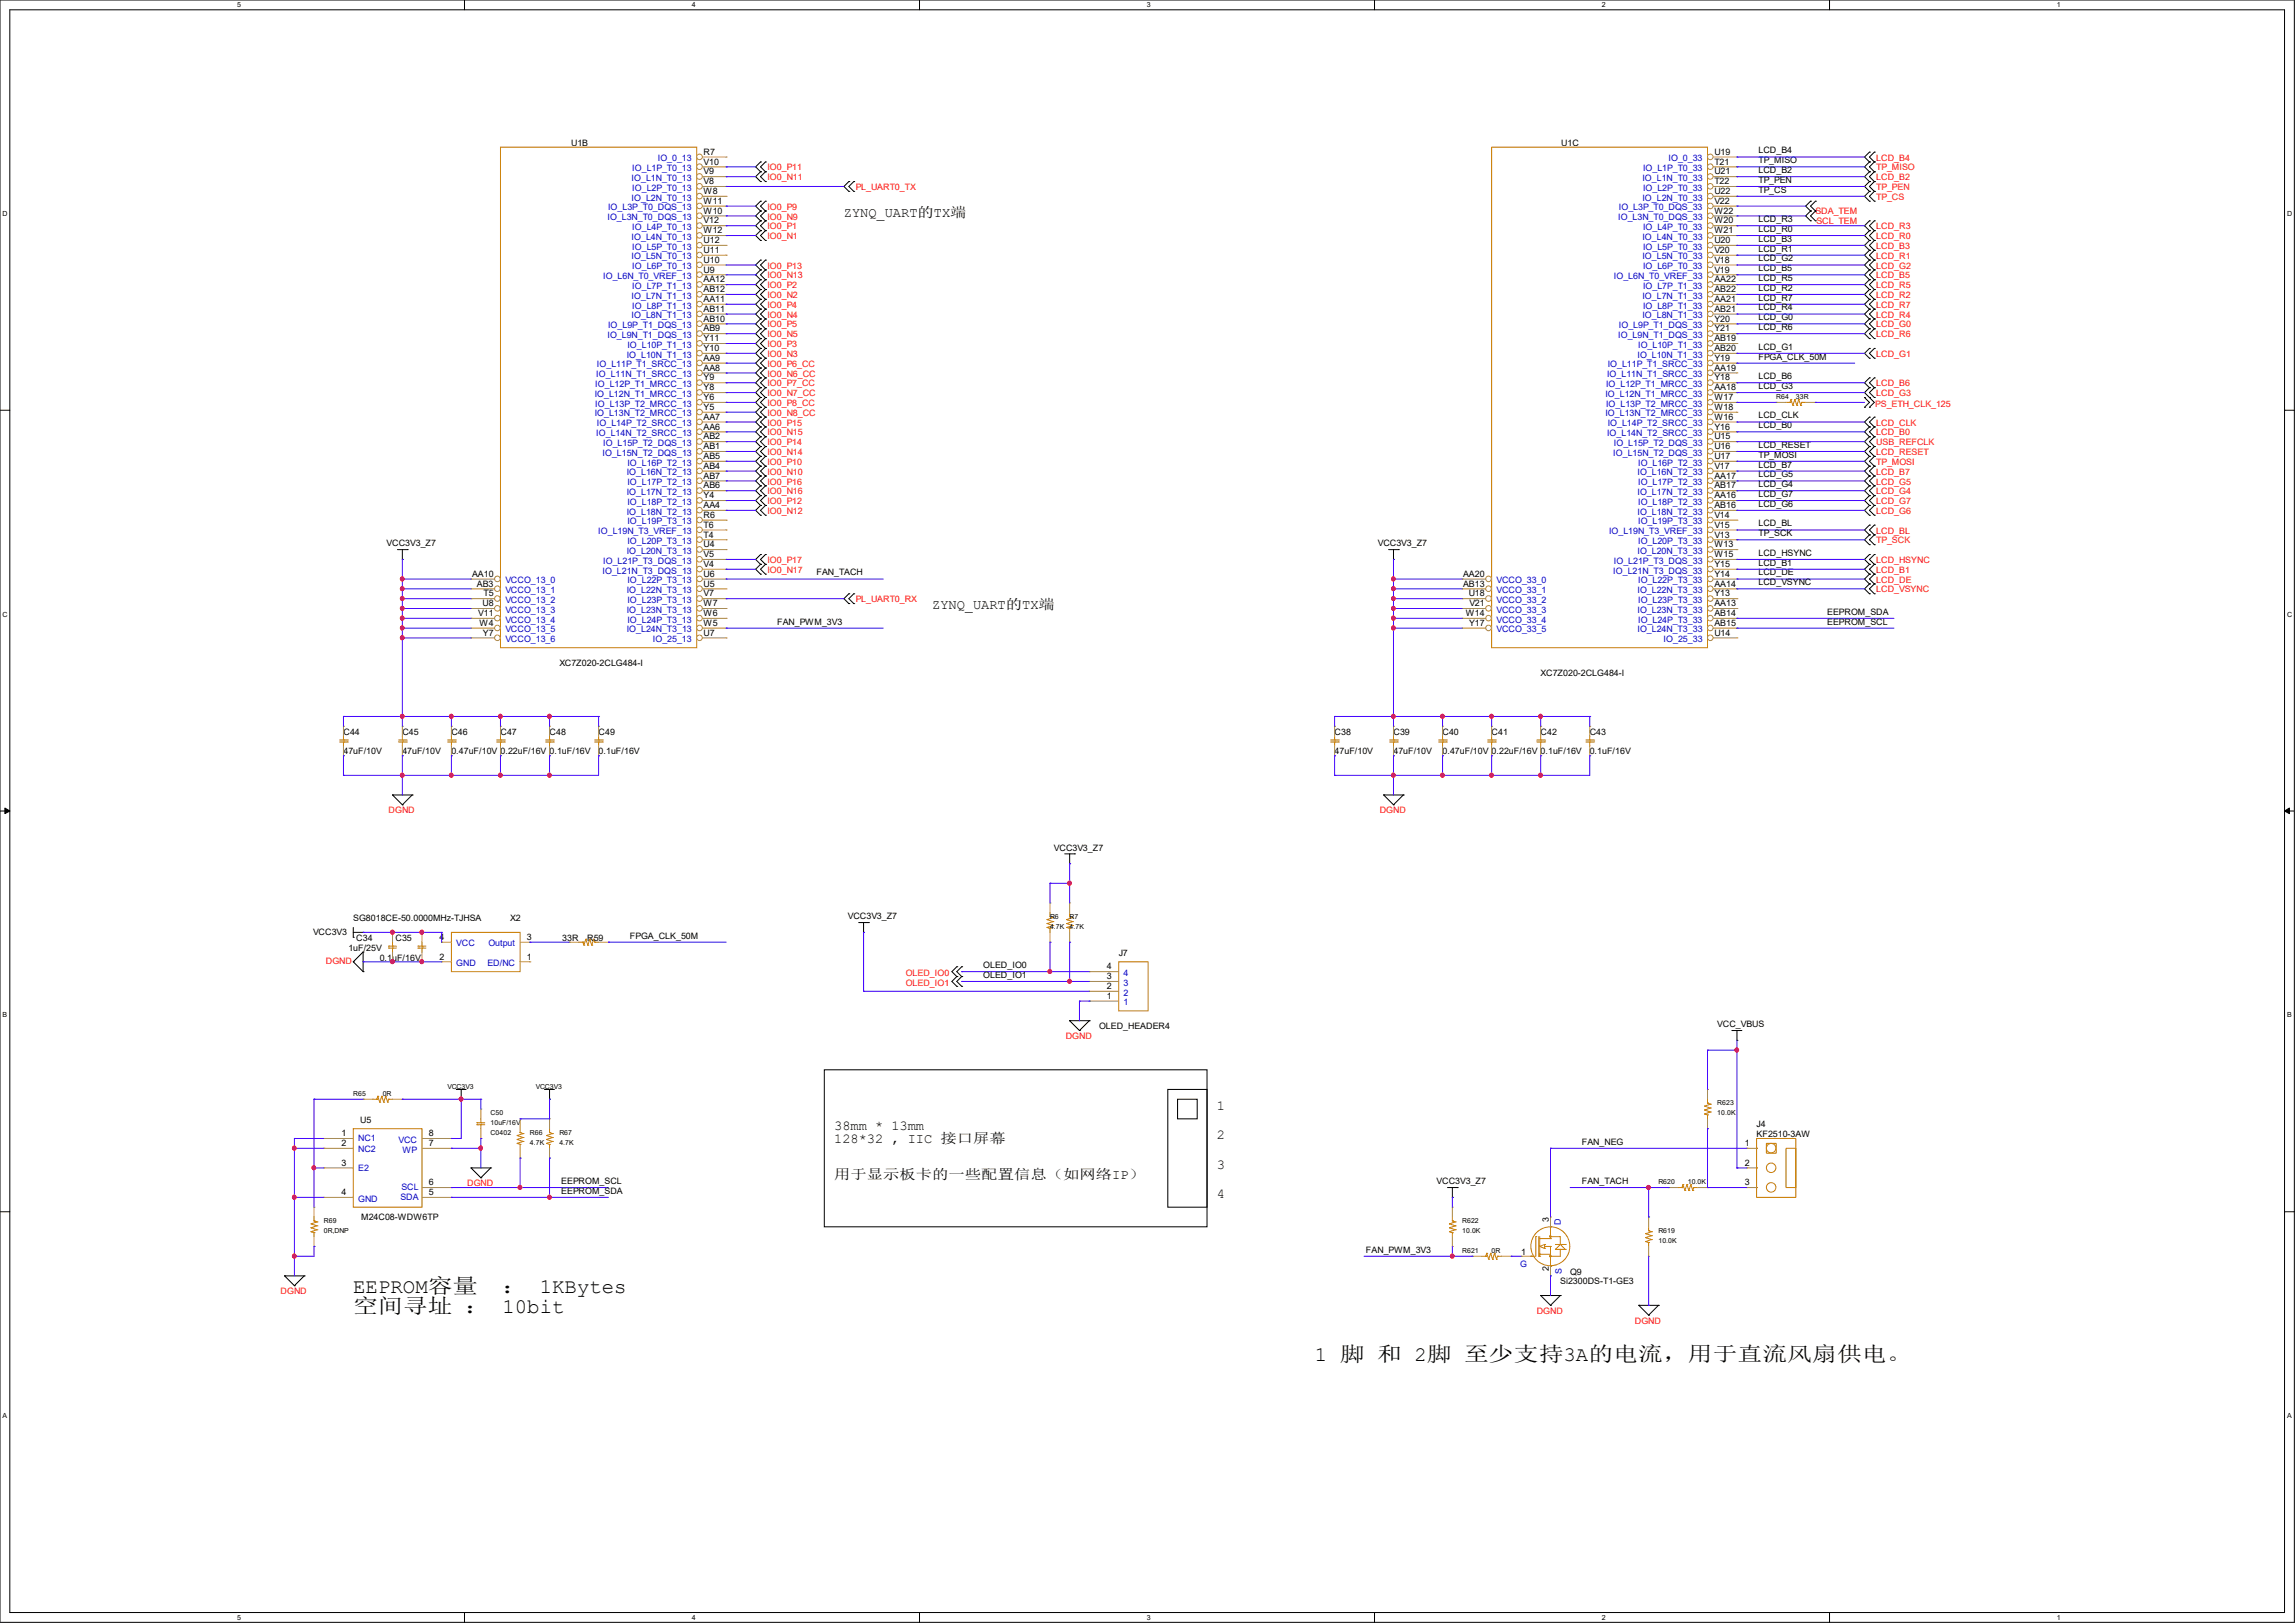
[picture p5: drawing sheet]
<svg xmlns="http://www.w3.org/2000/svg" width="297mm" height="210mm" viewBox="0 0 297 210" stroke-linecap="round" stroke-linejoin="round" font-family="sans-serif">
<defs><g id="words">
<g font-size="2.7">
<text x="45.7" y="167.3">EEPROM容量</text>
<text x="65" y="167.3">： 1KBytes</text>
<text x="45.7" y="169.9">空间寻址 ： 10bit</text>
<text x="170.2" y="176.1">1 脚 和 2脚 至少支持3A的电流，用于直流风扇供电。</text>
</g>
<g font-size="1.8">
<text x="109.2" y="28.1">ZYNQ_UART的TX端</text>
<text x="120.6" y="78.9">ZYNQ_UART的TX端</text>
<text x="157.5" y="143.6">1</text>
<text x="107.9" y="146.2">38mm * 13mm</text>
<text x="107.9" y="148">128*32 , IIC 接口屏幕</text>
<text x="157.5" y="147.4">2</text>
<text x="108" y="152.5">用于显示板卡的一些配置信息（如网络IP）</text>
<text x="157.5" y="151.3">3</text>
<text x="157.5" y="155.1">4</text>
</g>
<g font-size="1.1">
<text x="73.9" y="18.9">U1B</text>
<text x="91.1" y="20">R7</text>
<text x="91.1" y="21.3">V10</text>
<text x="91.1" y="22.6">V9</text>
<text x="91.1" y="23.8">V8</text>
<text x="202.1" y="18.9">U1C</text>
<text x="221.9" y="20">U19</text>
<text x="221.9" y="21.3">T21</text>
<text x="221.9" y="22.6">U21</text>
<text x="221.9" y="23.8">T22</text>
<text x="227.6" y="21.1">TP_MISO</text>
<text x="227.6" y="22.4">LCD_B2</text>
<text x="227.6" y="19.9">LCD_B4</text>
<text x="227.6" y="23.7">TP_PEN</text>
<text x="91.1" y="25.1">W8</text>
<text x="91.1" y="26.4">W11</text>
<text x="91.1" y="27.6">W10</text>
<text x="91.1" y="28.9">V12</text>
<text x="221.9" y="25.1">U22</text>
<text x="221.9" y="26.4">V22</text>
<text x="221.9" y="27.6">W22</text>
<text x="221.9" y="28.9">W20</text>
<text x="227.6" y="24.9">TP_CS</text>
<text x="227.6" y="28.7">LCD_R3</text>
<text x="91.1" y="30.2">W12</text>
<text x="91.1" y="31.5">U12</text>
<text x="91.1" y="32.7">U11</text>
<text x="91.1" y="34">U10</text>
<text x="91.1" y="35.3">U9</text>
<text x="221.9" y="30.2">W21</text>
<text x="221.9" y="31.5">U20</text>
<text x="221.9" y="32.7">V20</text>
<text x="221.9" y="34">V18</text>
<text x="221.9" y="35.3">V19</text>
<text x="227.6" y="32.6">LCD_R1</text>
<text x="227.6" y="31.3">LCD_B3</text>
<text x="227.6" y="30">LCD_R0</text>
<text x="227.6" y="35.1">LCD_B5</text>
<text x="227.6" y="33.8">LCD_G2</text>
<text x="91.1" y="36.5">AA12</text>
<text x="91.1" y="37.8">AB12</text>
<text x="91.1" y="39.1">AA11</text>
<text x="91.1" y="40.3">AB11</text>
<text x="91.1" y="41.6">AB10</text>
<text x="221.9" y="36.5">AA22</text>
<text x="221.9" y="37.8">AB22</text>
<text x="221.9" y="39.1">AA21</text>
<text x="221.9" y="40.3">AB21</text>
<text x="221.9" y="41.6">Y20</text>
<text x="227.6" y="38.9">LCD_R7</text>
<text x="227.6" y="37.6">LCD_R2</text>
<text x="227.6" y="41.4">LCD_G0</text>
<text x="227.6" y="36.4">LCD_R5</text>
<text x="227.6" y="40.2">LCD_R4</text>
<text x="91.1" y="42.9">AB9</text>
<text x="91.1" y="44.2">Y11</text>
<text x="91.1" y="45.4">Y10</text>
<text x="91.1" y="46.7">AA9</text>
<text x="91.1" y="48">AA8</text>
<text x="221.9" y="42.9">Y21</text>
<text x="221.9" y="44.2">AB19</text>
<text x="221.9" y="45.4">AB20</text>
<text x="221.9" y="46.7">Y19</text>
<text x="221.9" y="48">AA19</text>
<text x="227.6" y="46.5">FPGA_CLK_50M</text>
<text x="227.6" y="45.3">LCD_G1</text>
<text x="227.6" y="42.7">LCD_R6</text>
<text x="91.1" y="49.2">Y9</text>
<text x="91.1" y="50.5">Y8</text>
<text x="91.1" y="51.8">Y6</text>
<text x="91.1" y="53">Y5</text>
<text x="221.9" y="49.2">Y18</text>
<text x="221.9" y="50.5">AA18</text>
<text x="221.9" y="51.8">W17</text>
<text x="221.9" y="53">W18</text>
<text x="227.6" y="50.3">LCD_G3</text>
<text x="227.6" y="49.1">LCD_B6</text>
<text x="91.1" y="54.3">AA7</text>
<text x="91.1" y="55.6">AA6</text>
<text x="91.1" y="56.9">AB2</text>
<text x="91.1" y="58.1">AB1</text>
<text x="91.1" y="59.4">AB5</text>
<text x="221.9" y="54.3">W16</text>
<text x="221.9" y="55.6">Y16</text>
<text x="221.9" y="56.9">U15</text>
<text x="221.9" y="58.1">U16</text>
<text x="221.9" y="59.4">U17</text>
<text x="227.6" y="59.2">TP_MOSI</text>
<text x="227.6" y="58">LCD_RESET</text>
<text x="227.6" y="55.4">LCD_B0</text>
<text x="227.6" y="54.1">LCD_CLK</text>
<text x="91.1" y="60.7">AB4</text>
<text x="91.1" y="61.9">AB7</text>
<text x="91.1" y="63.2">AB6</text>
<text x="91.1" y="64.5">Y4</text>
<text x="91.1" y="65.7">AA4</text>
<text x="221.9" y="60.7">V17</text>
<text x="221.9" y="61.9">AA17</text>
<text x="221.9" y="63.2">AB17</text>
<text x="221.9" y="64.5">AA16</text>
<text x="221.9" y="65.7">AB16</text>
<text x="227.6" y="61.8">LCD_G5</text>
<text x="227.6" y="63">LCD_G4</text>
<text x="227.6" y="64.3">LCD_G7</text>
<text x="227.6" y="60.5">LCD_B7</text>
<text x="227.6" y="65.6">LCD_G6</text>
<text x="50" y="70.7">VCC3V3_Z7</text>
<text x="91.1" y="67">R6</text>
<text x="91.1" y="68.3">T6</text>
<text x="91.1" y="69.6">T4</text>
<text x="91.1" y="70.8">U4</text>
<text x="178.3" y="70.7">VCC3V3_Z7</text>
<text x="221.9" y="67">V14</text>
<text x="221.9" y="68.3">V15</text>
<text x="221.9" y="69.6">V13</text>
<text x="221.9" y="70.8">W13</text>
<text x="227.6" y="68.1">LCD_BL</text>
<text x="227.6" y="71.9">LCD_HSYNC</text>
<text x="227.6" y="69.4">TP_SCK</text>
<text x="61.1" y="74.6">AA10</text>
<text x="61.7" y="75.9">AB3</text>
<text x="62.6" y="77.2">T5</text>
<text x="91.1" y="72.1">V5</text>
<text x="91.1" y="73.4">V4</text>
<text x="91.1" y="74.6">U6</text>
<text x="91.1" y="75.9">U5</text>
<text x="91.1" y="77.2">V7</text>
<text x="105.7" y="74.5">FAN_TACH</text>
<text x="189.4" y="74.6">AA20</text>
<text x="189.4" y="75.9">AB13</text>
<text x="190.1" y="77.2">U18</text>
<text x="221.9" y="72.1">W15</text>
<text x="221.9" y="73.4">Y15</text>
<text x="221.9" y="74.6">Y14</text>
<text x="221.9" y="75.9">AA14</text>
<text x="221.9" y="77.2">Y13</text>
<text x="227.6" y="74.5">LCD_DE</text>
<text x="227.6" y="73.2">LCD_B1</text>
<text x="227.6" y="75.7">LCD_VSYNC</text>
<text x="61.9" y="79.7">V11</text>
<text x="62.1" y="81">W4</text>
<text x="62.4" y="78.4">U8</text>
<text x="62.5" y="82.3">Y7</text>
<text x="91.1" y="78.4">W7</text>
<text x="91.1" y="79.7">W6</text>
<text x="91.1" y="81">W5</text>
<text x="91.1" y="82.3">U7</text>
<text x="100.6" y="80.8">FAN_PWM_3V3</text>
<text x="189.7" y="79.7">W14</text>
<text x="190.1" y="81">Y17</text>
<text x="190.2" y="78.4">V21</text>
<text x="221.9" y="78.4">AA13</text>
<text x="221.9" y="79.7">AB14</text>
<text x="221.9" y="81">AB15</text>
<text x="221.9" y="82.3">U14</text>
<text x="236.5" y="79.5">EEPROM_SDA</text>
<text x="236.5" y="80.8">EEPROM_SCL</text>
<text x="72.4" y="86.2">XC7Z020-2CLG484-I</text>
<text x="199.4" y="87.5">XC7Z020-2CLG484-I</text>
<text x="44.4" y="95.1">C44</text>
<text x="52.1" y="95.1">C45</text>
<text x="58.4" y="95.1">C46</text>
<text x="64.8" y="95.1">C47</text>
<text x="71.1" y="95.1">C48</text>
<text x="77.5" y="95.1">C49</text>
<text x="172.7" y="95.1">C38</text>
<text x="180.3" y="95.1">C39</text>
<text x="186.7" y="95.1">C40</text>
<text x="193" y="95.1">C41</text>
<text x="199.4" y="95.1">C42</text>
<text x="205.7" y="95.1">C43</text>
<text x="44.4" y="97.6">47uF/10V</text>
<text x="52.1" y="97.6">47uF/10V</text>
<text x="58.4" y="97.6">0.47uF/10V 0.22uF/16V 0.1uF/16V</text>
<text x="77.5" y="97.6">0.1uF/16V</text>
<text x="172.7" y="97.6">47uF/10V</text>
<text x="180.3" y="97.6">47uF/10V</text>
<text x="186.7" y="97.6">0.47uF/10V 0.22uF/16V 0.1uF/16V</text>
<text x="205.7" y="97.6">0.1uF/16V</text>
<text x="136.4" y="110.1">VCC3V3_Z7</text>
<text x="45.7" y="119.2">SG8018CE-50.0000MHz-TJHSA</text>
<text x="66" y="119.2">X2</text>
<text x="109.7" y="119">VCC3V3_Z7</text>
<text x="40.5" y="121">VCC3V3</text>
<text x="45.1" y="123">1uF/25V</text>
<text x="46.1" y="121.8">C34</text>
<text x="49.1" y="124.3">0.1uF/16V</text>
<text x="51.2" y="121.8">C35</text>
<text x="56.9" y="124.2">2</text>
<text x="56.9" y="121.6">4</text>
<text x="68.2" y="124.2">1</text>
<text x="68.2" y="121.6">3</text>
<text x="72.8" y="121.8">33R</text>
<text x="76" y="121.8">R59</text>
<text x="81.5" y="121.5">FPGA_CLK_50M</text>
<text x="127.3" y="125.3">OLED_IO0</text>
<text x="143.3" y="125.4">4</text>
<text x="144.8" y="123.7">J7</text>
<text x="127.3" y="126.5">OLED_IO1</text>
<text x="143.3" y="129.2">1</text>
<text x="143.3" y="128">2</text>
<text x="143.3" y="126.7">3</text>
<text x="142.2" y="133.2">OLED_HEADER4</text>
<text x="222.2" y="132.9">VCC_VBUS</text>
<text x="44.2" y="147">1</text>
<text x="44.2" y="148.3">2</text>
<text x="46.6" y="145.4">U5</text>
<text x="55.5" y="148.3">7</text>
<text x="55.5" y="147">8</text>
<text x="204.7" y="148.1">FAN_NEG</text>
<text x="225.8" y="148.3">1</text>
<text x="227.3" y="145.9">J4</text>
<text x="227.3" y="147.2">KF2510-3AW</text>
<text x="44.2" y="150.8">3</text>
<text x="44.2" y="154.6">4</text>
<text x="55.5" y="154.6">5</text>
<text x="55.5" y="153.4">6</text>
<text x="72.6" y="153.2">EEPROM_SCL</text>
<text x="72.6" y="154.5">EEPROM_SDA</text>
<text x="185.9" y="153.3">VCC3V3_Z7</text>
<text x="204.7" y="153.2">FAN_TACH</text>
<text x="225.8" y="150.8">2</text>
<text x="225.8" y="153.4">3</text>
<text x="46.7" y="157.8">M24C08-WDW6TP</text>
<text x="200.5" y="158.1" transform="rotate(-90 200.5 158.1)">3</text>
<text x="176.8" y="162.1">FAN_PWM_3V3</text>
<text x="196.8" y="162.4">1</text>
<text x="200.5" y="164.5" transform="rotate(-90 200.5 164.5)">2</text>
<text x="201.9" y="166.2">Si2300DS-T1-GE3</text>
<text x="203.2" y="164.9">Q9</text>
</g>
<g font-size="1.1" fill="#00c">
<text x="81.7" y="23.4">IO_L1N_T0_13</text>
<text x="81.8" y="22.1">IO_L1P_T0_13</text>
<text x="85.1" y="20.9">IO_0_13</text>
<text x="212.6" y="23.4">IO_L1N_T0_33</text>
<text x="212.6" y="22.1">IO_L1P_T0_33</text>
<text x="215.9" y="20.9">IO_0_33</text>
<text x="78.6" y="28.5">IO_L3N_T0_DQS_13</text>
<text x="78.7" y="27.2">IO_L3P_T0_DQS_13</text>
<text x="81.7" y="26">IO_L2N_T0_13</text>
<text x="81.8" y="24.7">IO_L2P_T0_13</text>
<text x="81.8" y="29.8">IO_L4P_T0_13</text>
<text x="209.4" y="28.5">IO_L3N_T0_DQS_33</text>
<text x="209.5" y="27.2">IO_L3P_T0_DQS_33</text>
<text x="212.6" y="26">IO_L2N_T0_33</text>
<text x="212.6" y="24.7">IO_L2P_T0_33</text>
<text x="212.6" y="29.8">IO_L4P_T0_33</text>
<text x="81.7" y="31">IO_L4N_T0_13</text>
<text x="81.7" y="33.6">IO_L5N_T0_13</text>
<text x="81.8" y="32.3">IO_L5P_T0_13</text>
<text x="81.8" y="34.8">IO_L6P_T0_13</text>
<text x="212.6" y="31">IO_L4N_T0_33</text>
<text x="212.6" y="33.6">IO_L5N_T0_33</text>
<text x="212.6" y="32.3">IO_L5P_T0_33</text>
<text x="212.6" y="34.8">IO_L6P_T0_33</text>
<text x="78.1" y="36.1">IO_L6N_T0_VREF_13</text>
<text x="81.7" y="38.7">IO_L7N_T1_13</text>
<text x="81.7" y="41.2">IO_L8N_T1_13</text>
<text x="81.8" y="37.4">IO_L7P_T1_13</text>
<text x="81.8" y="39.9">IO_L8P_T1_13</text>
<text x="208.9" y="36.1">IO_L6N_T0_VREF_33</text>
<text x="212.6" y="38.7">IO_L7N_T1_33</text>
<text x="212.6" y="41.2">IO_L8N_T1_33</text>
<text x="212.6" y="37.4">IO_L7P_T1_33</text>
<text x="212.6" y="39.9">IO_L8P_T1_33</text>
<text x="77.3" y="47.5">IO_L11P_T1_SRCC_13</text>
<text x="78.6" y="43.7">IO_L9N_T1_DQS_13</text>
<text x="78.7" y="42.5">IO_L9P_T1_DQS_13</text>
<text x="81.1" y="46.3">IO_L10N_T1_13</text>
<text x="81.2" y="45">IO_L10P_T1_13</text>
<text x="208.1" y="47.5">IO_L11P_T1_SRCC_33</text>
<text x="209.4" y="43.7">IO_L9N_T1_DQS_33</text>
<text x="209.5" y="42.5">IO_L9P_T1_DQS_33</text>
<text x="211.9" y="46.3">IO_L10N_T1_33</text>
<text x="212" y="45">IO_L10P_T1_33</text>
<text x="77" y="51.4">IO_L12N_T1_MRCC_13</text>
<text x="77" y="53.9">IO_L13N_T2_MRCC_13</text>
<text x="77" y="50.1">IO_L12P_T1_MRCC_13</text>
<text x="77" y="52.6">IO_L13P_T2_MRCC_13</text>
<text x="77.2" y="48.8">IO_L11N_T1_SRCC_13</text>
<text x="207.8" y="51.4">IO_L12N_T1_MRCC_33</text>
<text x="207.8" y="53.9">IO_L13N_T2_MRCC_33</text>
<text x="207.9" y="50.1">IO_L12P_T1_MRCC_33</text>
<text x="207.9" y="52.6">IO_L13P_T2_MRCC_33</text>
<text x="208" y="48.8">IO_L11N_T1_SRCC_33</text>
<text x="77.2" y="56.4">IO_L14N_T2_SRCC_13</text>
<text x="77.3" y="55.2">IO_L14P_T2_SRCC_13</text>
<text x="78" y="59">IO_L15N_T2_DQS_13</text>
<text x="78.1" y="57.7">IO_L15P_T2_DQS_13</text>
<text x="208" y="56.4">IO_L14N_T2_SRCC_33</text>
<text x="208.1" y="55.2">IO_L14P_T2_SRCC_33</text>
<text x="208.8" y="59">IO_L15N_T2_DQS_33</text>
<text x="208.9" y="57.7">IO_L15P_T2_DQS_33</text>
<text x="81.1" y="61.5">IO_L16N_T2_13</text>
<text x="81.1" y="64.1">IO_L17N_T2_13</text>
<text x="81.2" y="60.2">IO_L16P_T2_13</text>
<text x="81.2" y="62.8">IO_L17P_T2_13</text>
<text x="81.2" y="65.3">IO_L18P_T2_13</text>
<text x="211.9" y="61.5">IO_L16N_T2_33</text>
<text x="211.9" y="64.1">IO_L17N_T2_33</text>
<text x="212" y="60.2">IO_L16P_T2_33</text>
<text x="212" y="62.8">IO_L17P_T2_33</text>
<text x="212" y="65.3">IO_L18P_T2_33</text>
<text x="77.4" y="69.1">IO_L19N_T3_VREF_13</text>
<text x="81.1" y="66.6">IO_L18N_T2_13</text>
<text x="81.1" y="71.7">IO_L20N_T3_13</text>
<text x="81.2" y="67.9">IO_L19P_T3_13</text>
<text x="81.2" y="70.4">IO_L20P_T3_13</text>
<text x="208.2" y="69.1">IO_L19N_T3_VREF_33</text>
<text x="211.9" y="66.6">IO_L18N_T2_33</text>
<text x="211.9" y="71.7">IO_L20N_T3_33</text>
<text x="212" y="67.9">IO_L19P_T3_33</text>
<text x="212" y="70.4">IO_L20P_T3_33</text>
<text x="65.4" y="75.5">VCCO_13_0</text>
<text x="65.4" y="76.8">VCCO_13_1</text>
<text x="78" y="74.2">IO_L21N_T3_DQS_13</text>
<text x="78.1" y="72.9">IO_L21P_T3_DQS_13</text>
<text x="81.1" y="76.8">IO_L22N_T3_13</text>
<text x="81.2" y="75.5">IO_L22P_T3_13</text>
<text x="193.7" y="75.5">VCCO_33_0</text>
<text x="193.7" y="76.8">VCCO_33_1</text>
<text x="208.8" y="74.2">IO_L21N_T3_DQS_33</text>
<text x="208.9" y="72.9">IO_L21P_T3_DQS_33</text>
<text x="211.9" y="76.8">IO_L22N_T3_33</text>
<text x="212" y="75.5">IO_L22P_T3_33</text>
<text x="65.4" y="78">VCCO_13_2</text>
<text x="65.4" y="79.3">VCCO_13_3</text>
<text x="65.4" y="80.6">VCCO_13_4</text>
<text x="65.4" y="81.8">VCCO_13_5</text>
<text x="65.4" y="83.1">VCCO_13_6</text>
<text x="81.1" y="79.3">IO_L23N_T3_13</text>
<text x="81.1" y="81.8">IO_L24N_T3_13</text>
<text x="81.2" y="78">IO_L23P_T3_13</text>
<text x="81.2" y="80.6">IO_L24P_T3_13</text>
<text x="84.5" y="83.1">IO_25_13</text>
<text x="193.7" y="78">VCCO_33_2</text>
<text x="193.7" y="79.3">VCCO_33_3</text>
<text x="193.7" y="80.6">VCCO_33_4</text>
<text x="193.7" y="81.8">VCCO_33_5</text>
<text x="211.9" y="79.3">IO_L23N_T3_33</text>
<text x="211.9" y="81.8">IO_L24N_T3_33</text>
<text x="212" y="78">IO_L23P_T3_33</text>
<text x="212" y="80.6">IO_L24P_T3_33</text>
<text x="215.3" y="83.1">IO_25_33</text>
<text x="59.1" y="125">GND</text>
<text x="59.1" y="122.5">VCC</text>
<text x="63.1" y="125">ED/NC</text>
<text x="63.2" y="122.5">Output</text>
<text x="145.4" y="130.1">1</text>
<text x="145.4" y="128.8">2</text>
<text x="145.4" y="127.6">3</text>
<text x="145.4" y="126.3">4</text>
<text x="46.4" y="147.7">NC1</text>
<text x="46.4" y="149.1">NC2</text>
<text x="51.6" y="147.9">VCC</text>
<text x="52.1" y="149.1">WP</text>
<text x="46.4" y="151.5">E2</text>
<text x="46.4" y="155.5">GND</text>
<text x="51.8" y="155.3">SDA</text>
<text x="51.9" y="154">SCL</text>
<text x="202" y="158.5" transform="rotate(-90 202 158.5)">D</text>
<text x="196.7" y="163.9">G</text>
<text x="202.1" y="164.8" transform="rotate(-90 202.1 164.8)">S</text>
</g>
<g font-size="1.1" fill="#f00">
<text x="99.3" y="22.1">IO0_P11</text>
<text x="99.3" y="23.3">IO0_N11</text>
<text x="242.8" y="22.1">TP_MISO</text>
<text x="242.8" y="20.8">LCD_B4</text>
<text x="242.8" y="23.3">LCD_B2</text>
<text x="99.3" y="29.7">IO0_P1</text>
<text x="99.3" y="27.1">IO0_P9</text>
<text x="99.3" y="28.4">IO0_N9</text>
<text x="110.7" y="24.6">PL_UART0_TX</text>
<text x="234.9" y="27.6">SDA_TEM</text>
<text x="235.1" y="29">SCL_TEM</text>
<text x="242.8" y="25.9">TP_CS</text>
<text x="242.8" y="24.6">TP_PEN</text>
<text x="242.8" y="29.7">LCD_R3</text>
<text x="99.3" y="30.9">IO0_N1</text>
<text x="99.3" y="34.8">IO0_P13</text>
<text x="242.8" y="30.9">LCD_R0</text>
<text x="242.8" y="32.2">LCD_B3</text>
<text x="242.8" y="33.5">LCD_R1</text>
<text x="242.8" y="34.8">LCD_G2</text>
<text x="99.3" y="39.8">IO0_P4</text>
<text x="99.3" y="41.1">IO0_N4</text>
<text x="99.3" y="37.3">IO0_P2</text>
<text x="99.3" y="38.6">IO0_N2</text>
<text x="99.3" y="36">IO0_N13</text>
<text x="242.8" y="36">LCD_B5</text>
<text x="242.8" y="37.3">LCD_R5</text>
<text x="242.8" y="38.6">LCD_R2</text>
<text x="242.8" y="39.8">LCD_R7</text>
<text x="242.8" y="41.1">LCD_R4</text>
<text x="99.3" y="47.5">IO0_P6_CC</text>
<text x="99.3" y="44.9">IO0_P3</text>
<text x="99.3" y="46.2">IO0_N3</text>
<text x="99.3" y="42.4">IO0_P5</text>
<text x="99.3" y="43.6">IO0_N5</text>
<text x="242.8" y="42.4">LCD_G0</text>
<text x="242.8" y="43.6">LCD_R6</text>
<text x="242.8" y="46.2">LCD_G1</text>
<text x="99.3" y="48.7">IO0_N6_CC</text>
<text x="99.3" y="50">IO0_P7_CC</text>
<text x="99.3" y="51.3">IO0_N7_CC</text>
<text x="99.3" y="52.5">IO0_P8_CC</text>
<text x="99.3" y="53.8">IO0_N8_CC</text>
<text x="242.7" y="52.7">PS_ETH_CLK_125</text>
<text x="242.8" y="50">LCD_B6</text>
<text x="242.8" y="51.3">LCD_G3</text>
<text x="99.3" y="57.6">IO0_P14</text>
<text x="99.3" y="58.9">IO0_N14</text>
<text x="99.3" y="55.1">IO0_P15</text>
<text x="99.3" y="56.3">IO0_N15</text>
<text x="242.8" y="57.6">USB_REFCLK</text>
<text x="242.8" y="55.1">LCD_CLK</text>
<text x="242.8" y="56.3">LCD_B0</text>
<text x="242.8" y="58.9">LCD_RESET</text>
<text x="99.3" y="65.2">IO0_P12</text>
<text x="99.3" y="60.2">IO0_P10</text>
<text x="99.3" y="61.4">IO0_N10</text>
<text x="99.3" y="62.7">IO0_P16</text>
<text x="99.3" y="64">IO0_N16</text>
<text x="242.8" y="60.2">TP_MOSI</text>
<text x="242.8" y="61.4">LCD_B7</text>
<text x="242.8" y="62.7">LCD_G5</text>
<text x="242.8" y="64">LCD_G4</text>
<text x="242.8" y="65.2">LCD_G7</text>
<text x="99.3" y="66.5">IO0_N12</text>
<text x="242.8" y="70.3">TP_SCK</text>
<text x="242.8" y="66.5">LCD_G6</text>
<text x="242.8" y="69">LCD_BL</text>
<text x="99.3" y="72.9">IO0_P17</text>
<text x="99.3" y="74.1">IO0_N17</text>
<text x="110.7" y="77.9">PL_UART0_RX</text>
<text x="242.8" y="72.9">LCD_HSYNC</text>
<text x="242.8" y="74.1">LCD_B1</text>
<text x="242.8" y="75.4">LCD_DE</text>
<text x="242.8" y="76.7">LCD_VSYNC</text>
<text x="50.3" y="105.2">DGND</text>
<text x="178.6" y="105.2">DGND</text>
<text x="42.2" y="124.8">DGND</text>
<text x="117.2" y="126.3">OLED_IO0</text>
<text x="117.2" y="127.6">OLED_IO1</text>
<text x="137.9" y="134.5">DGND</text>
<text x="60.5" y="153.5">DGND</text>
<text x="36.3" y="167.5">DGND</text>
<text x="198.9" y="170">DGND</text>
<text x="211.6" y="171.3">DGND</text>
</g>
<g font-size=".9">
<text x="30.7" y=".9">5</text>
<text x="89.5" y=".9">4</text>
<text x="148.4" y=".9">3</text>
<text x="207.3" y=".9">2</text>
<text x="266.2" y=".9">1</text>
<text x=".3" y="28">D</text>
<text x="296" y="28">D</text>
<text x="229.9" y="51.6">R64</text>
<text x="232.4" y="51.6">33R</text>
<text x=".3" y="79.8">C</text>
<text x="296" y="79.8">C</text>
<text x="135.9" y="118.9">R6</text>
<text x="138.4" y="118.9">R7</text>
<text x="135.9" y="120.2">4.7K</text>
<text x="138.4" y="120.2">4.7K</text>
<text x=".3" y="131.7">B</text>
<text x="296" y="131.7">B</text>
<text x="45.7" y="141.8">R65</text>
<text x="49.5" y="141.8">0R</text>
<text x="57.9" y="140.9">VCC3V3</text>
<text x="69.3" y="140.9">VCC3V3</text>
<text x="222.2" y="143">R623</text>
<text x="63.5" y="144.3">C50</text>
<text x="63.5" y="145.6">10uF/16V</text>
<text x="63.5" y="146.9">C0402</text>
<text x="68.6" y="146.9">R66</text>
<text x="68.6" y="148.1">4.7K</text>
<text x="72.4" y="146.9">R67</text>
<text x="72.4" y="148.1">4.7K</text>
<text x="222.2" y="144.3">10.0K</text>
<text x="214.6" y="153.2">R620</text>
<text x="218.4" y="153.2">10.0K</text>
<text x="41.9" y="158.3">R69</text>
<text x="41.9" y="159.6">0R,DNP</text>
<text x="189.2" y="158.3">R622</text>
<text x="189.2" y="159.6">10.0K</text>
<text x="214.6" y="159.6">R619</text>
<text x="214.6" y="160.8">10.0K</text>
<text x="189.2" y="162.1">R621</text>
<text x="193" y="162.1">0R</text>
<text x=".3" y="183.5">A</text>
<text x="296" y="183.5">A</text>
<text x="30.7" y="209.6">5</text>
<text x="89.5" y="209.6">4</text>
<text x="148.4" y="209.6">3</text>
<text x="207.3" y="209.6">2</text>
<text x="266.2" y="209.6">1</text>
</g>
</g></defs>
<path d="M0 0h296.9v209.9h-296.9zM1.3 1.3h294.4v207.4h-294.4z" fill="none" stroke="#000" stroke-width=".13"/>
<g fill="#fff">
<path d="M30.7 .1h.5v1h-.5z"/>
<path d="M30.7 208.8h.5v1h-.5z"/>
</g>
<path d="M60.1 0v1.3M60.1 208.7v1.2" fill="none" stroke="#000" stroke-width=".13"/>
<g fill="#fff">
<path d="M89.5 .1h.5v1h-.5z"/>
<path d="M89.5 208.8h.5v1h-.5z"/>
</g>
<path d="M119 0v1.3M119 208.7v1.2" fill="none" stroke="#000" stroke-width=".13"/>
<g fill="#fff">
<path d="M148.4 .1h.5v1h-.5z"/>
<path d="M148.4 208.8h.5v1h-.5z"/>
</g>
<path d="M177.9 0v1.3M177.9 208.7v1.2" fill="none" stroke="#000" stroke-width=".13"/>
<g fill="#fff">
<path d="M207.3 .1h.5v1h-.5z"/>
<path d="M207.3 208.8h.5v1h-.5z"/>
</g>
<path d="M236.8 0v1.3M236.8 208.7v1.2" fill="none" stroke="#000" stroke-width=".13"/>
<g fill="#fff">
<path d="M266.2 .1h.5v1h-.5z"/>
<path d="M266.2 208.8h.5v1h-.5z"/>
<path d="M.3 27.2h.7v1h-.7z"/>
<path d="M296 27.2h.6v1h-.6z"/>
<path d="M.3 79h.7v1h-.7z"/>
<path d="M296 79h.6v1h-.6z"/>
</g>
<path d="M0 53.1h1.3M295.7 53.1h1.2" fill="none" stroke="#000" stroke-width=".13"/>
<g fill="#fff">
<path d="M.3 130.9h.6v1h-.6z"/>
<path d="M296 130.9h.6v1h-.6z"/>
</g>
<path d="M0 104.9h1.3M295.7 104.9h1.2" fill="none" stroke="#000" stroke-width=".13"/>
<path d="M.6 104.6l.7 .3-.7 .4zM295.7 104.9l.6-.3v.7z" fill="#000" stroke="#000" stroke-width=".13"/>
<g fill="#fff">
<path d="M.3 182.7h.6v1h-.6z"/>
<path d="M296 182.7h.5v1h-.5z"/>
</g>
<g fill="none" stroke="#000" stroke-width=".13">
<path d="M241.9 19.7h.1M241.9 19.7l-.6 .6 .6 .7M242.6 19.7h.1M242.6 19.7l-.7 .6 .7 .7M98.4 21h.1M98.4 22.2h.1M98.4 23.5h.1M98.4 28.6h.1M98.4 29.8h.1M98.4 31.1h.1M98.4 38.7h.1M98.4 26h.1"/>
<path d="M98.4 27.3h.1M98.4 36.2h.1M98.4 37.5h.1M98.4 33.7h.1M98.4 34.9h.1M98.4 21l-.6 .6 .6 .6M98.4 22.2l-.6 .7 .6 .6M98.4 28.6l-.6 .6 .6 .6M98.4 29.8l-.6 .7 .6 .6M98.4 38.7l-.6 .7 .6 .6M98.4 34.9l-.6 .7 .6 .6M98.4 26l-.6 .7 .6 .6"/>
<path d="M98.4 27.3l-.6 .6 .6 .7M98.4 36.2l-.6 .6 .6 .7M98.4 37.5l-.6 .6 .6 .6M98.4 33.7l-.6 .6 .6 .6M99.1 22.2h.1M99.1 21h.1M99.1 23.5h.1M99.1 29.8h.1M99.1 28.6h.1M99.1 31.1h.1M99.1 38.7h.1M99.1 27.3h.1"/>
<path d="M99.1 26h.1M99.1 37.5h.1M99.1 36.2h.1M99.1 34.9h.1M99.1 33.7h.1M99.1 21l-.7 .6 .7 .6M99.1 22.2l-.7 .7 .7 .6M99.1 28.6l-.7 .6 .7 .6M99.1 29.8l-.7 .7 .7 .6M99.1 38.7l-.7 .7 .7 .6M99.1 34.9l-.7 .7 .7 .6M99.1 26l-.7 .7 .7 .6"/>
<path d="M99.1 27.3l-.7 .6 .7 .7M99.1 36.2l-.7 .6 .7 .7M99.1 37.5l-.7 .6 .7 .6M99.1 33.7l-.7 .6 .7 .6M109.9 23.5h.1M109.9 24.8h.1M109.9 23.5l-.7 .6 .7 .7M110.5 24.8h.1M110.5 23.5h.1M110.5 23.5l-.6 .6 .6 .7M234.3 28.6h.1M234.3 27.3h.1"/>
<path d="M234.3 26h.1M234.3 27.3l-.6 .6 .6 .7M234.3 26l-.6 .7 .6 .6M234.9 27.3h.1M234.9 28.6h.1M234.9 26h.1M234.9 27.3l-.6 .6 .6 .7M234.9 26l-.6 .7 .6 .6M241.9 21h.1M241.9 22.2h.1M241.9 24.8h.1M241.9 26h.1"/>
<path d="M241.9 23.5h.1M241.9 28.6h.1M241.9 29.8h.1M241.9 31.1h.1M241.9 32.4h.1M241.9 33.7h.1M241.9 34.9h.1M241.9 36.2h.1M241.9 37.5h.1M241.9 38.7h.1M241.9 31.1l-.6 .6 .6 .7M241.9 34.9l-.6 .7 .6 .6"/>
<path d="M241.9 33.7l-.6 .6 .6 .6M241.9 21l-.6 .6 .6 .6M241.9 24.8l-.6 .6 .6 .6M241.9 23.5l-.6 .6 .6 .7M241.9 22.2l-.6 .7 .6 .6M241.9 28.6l-.6 .6 .6 .6M241.9 29.8l-.6 .7 .6 .6M241.9 32.4l-.6 .6 .6 .7M241.9 36.2l-.6 .6 .6 .7M241.9 37.5l-.6 .6 .6 .6M241.9 38.7l-.6 .7 .6 .6M242.6 22.2h.1"/>
<path d="M242.6 21h.1M242.6 26h.1M242.6 24.8h.1M242.6 23.5h.1M242.6 29.8h.1M242.6 28.6h.1M242.6 31.1h.1M242.6 32.4h.1M242.6 33.7h.1M242.6 34.9h.1M242.6 36.2h.1M242.6 37.5h.1"/>
<path d="M242.6 38.7h.1M242.6 34.9l-.7 .7 .7 .6M242.6 33.7l-.7 .6 .7 .6M242.6 21l-.7 .6 .7 .6M242.6 24.8l-.7 .6 .7 .6M242.6 23.5l-.7 .6 .7 .7M242.6 22.2l-.7 .7 .7 .6M242.6 28.6l-.7 .6 .7 .6M242.6 29.8l-.7 .7 .7 .6M242.6 31.1l-.7 .6 .7 .7M242.6 32.4l-.7 .6 .7 .7M242.6 36.2l-.7 .6 .7 .7"/>
<path d="M242.6 37.5l-.7 .6 .7 .6M242.6 38.7l-.7 .7 .7 .6M98.4 56.5h.1M98.4 57.8h.1M98.4 59.1h.1M98.4 54h.1M98.4 55.2h.1M98.4 40h.1M98.4 41.3h.1M98.4 46.4h.1M98.4 47.6h.1M98.4 48.9h.1"/>
<path d="M98.4 43.8h.1M98.4 45.1h.1M98.4 42.5h.1M98.4 50.2h.1M98.4 51.4h.1M98.4 52.7h.1M98.4 57.8l-.6 .6 .6 .7M98.4 56.5l-.6 .6 .6 .7M98.4 54l-.6 .6 .6 .6M98.4 55.2l-.6 .7 .6 .6M98.4 40l-.6 .6 .6 .7M98.4 46.4l-.6 .6 .6 .6"/>
<path d="M98.4 47.6l-.6 .7 .6 .6M98.4 43.8l-.6 .6 .6 .7M98.4 45.1l-.6 .6 .6 .7M98.4 59.1l-.6 .6 .6 .6M98.4 41.3l-.6 .6 .6 .6M98.4 42.5l-.6 .7 .6 .6M98.4 48.9l-.6 .6 .6 .7M98.4 50.2l-.6 .6 .6 .6M98.4 51.4l-.6 .7 .6 .6M98.4 52.7l-.6 .6 .6 .7M99.1 57.8h.1M99.1 56.5h.1"/>
<path d="M99.1 59.1h.1M99.1 55.2h.1M99.1 54h.1M99.1 40h.1M99.1 41.3h.1M99.1 47.6h.1M99.1 46.4h.1M99.1 48.9h.1M99.1 45.1h.1M99.1 43.8h.1M99.1 42.5h.1M99.1 50.2h.1"/>
<path d="M99.1 51.4h.1M99.1 52.7h.1M99.1 56.5l-.7 .6 .7 .7M99.1 57.8l-.7 .6 .7 .7M99.1 54l-.7 .6 .7 .6M99.1 55.2l-.7 .7 .7 .6M99.1 40l-.7 .6 .7 .7M99.1 46.4l-.7 .6 .7 .6M99.1 47.6l-.7 .7 .7 .6M99.1 43.8l-.7 .6 .7 .7M99.1 45.1l-.7 .6 .7 .7M99.1 59.1l-.7 .6 .7 .6"/>
<path d="M99.1 41.3l-.7 .6 .7 .6M99.1 42.5l-.7 .7 .7 .6M99.1 48.9l-.7 .6 .7 .7M99.1 50.2l-.7 .6 .7 .6M99.1 51.4l-.7 .7 .7 .6M99.1 52.7l-.7 .6 .7 .7M241.3 51.4h.1M241.3 52.7h.1M241.3 51.4l.6 .7-.6 .6M241.9 51.4h.1M241.9 52.7h.1M241.9 59.1h.1"/>
<path d="M241.9 56.5h.1M241.9 57.8h.1M241.9 40h.1M241.9 41.3h.1M241.9 42.5h.1M241.9 43.8h.1M241.9 45.1h.1M241.9 46.4h.1M241.9 48.9h.1M241.9 50.2h.1M241.9 54h.1M241.9 55.2h.1"/>
<path d="M241.9 42.5l-.6 .7 .6 .6M241.9 50.2l-.6 .6 1.3 1.3-.7 .6M241.9 59.1l-.6 .6 .6 .6M241.9 56.5l-.6 .6 .6 .7M241.9 40l-.6 .6 .6 .7M241.9 41.3l-.6 .6 .6 .6M241.9 45.1l-.6 .6 .6 .7M241.9 48.9l-.6 .6 .6 .7M241.9 54l-.6 .6 .6 .6M241.9 55.2l-.6 .7 .6 .6M241.9 57.8l-.6 .6 .6 .7M242.6 59.1h.1"/>
<path d="M242.6 57.8h.1M242.6 56.5h.1M242.6 40h.1M242.6 41.3h.1M242.6 42.5h.1M242.6 43.8h.1M242.6 46.4h.1M242.6 45.1h.1M242.6 50.2h.1M242.6 48.9h.1M242.6 51.4h.1M242.6 55.2h.1"/>
<path d="M242.6 54h.1M242.6 59.1l-.7 .6 .7 .6M242.6 56.5l-.7 .6 .7 .7M242.6 40l-.7 .6 .7 .7M242.6 41.3l-.7 .6 .7 .6M242.6 42.5l-.7 .7 .7 .6M242.6 45.1l-.7 .6 .7 .7M242.6 48.9l-.7 .6 .7 .7M242.6 50.2l-.7 .6 .7 .6M242.6 54l-.7 .6 .7 .6M242.6 55.2l-.7 .7 .7 .6M242.6 57.8l-.7 .6 .7 .7"/>
<path d="M51.4 71.1h1.3M52.1 72.4h.1M52.1 71.1v1.3M52.7 71.1h.1M98.4 71.8h.1M98.4 73h.1M98.4 74.3h.1M98.4 64.1h.1M98.4 65.4h.1M98.4 66.7h.1M98.4 60.3h.1M98.4 61.6h.1"/>
<path d="M98.4 62.9h.1M98.4 71.8l-.6 .6 .6 .6M98.4 73l-.6 .7 .6 .6M98.4 64.1l-.6 .7 .6 .6M98.4 65.4l-.6 .6 .6 .7M98.4 60.3l-.6 .7 .6 .6M98.4 61.6l-.6 .6 .6 .7M98.4 62.9l-.6 .6 .6 .6M99.1 73h.1M99.1 71.8h.1M99.1 74.3h.1M99.1 65.4h.1"/>
<path d="M99.1 64.1h.1M99.1 66.7h.1M99.1 60.3h.1M99.1 61.6h.1M99.1 62.9h.1M99.1 71.8l-.7 .6 .7 .6M99.1 73l-.7 .7 .7 .6M99.1 64.1l-.7 .7 .7 .6M99.1 65.4l-.7 .6 .7 .7M99.1 60.3l-.7 .7 .7 .6M99.1 61.6l-.7 .6 .7 .7M99.1 62.9l-.7 .6 .7 .6"/>
<path d="M109.9 76.8h.1M109.9 78.1h.1M109.9 76.8l-.7 .7 .7 .6M110.5 78.1h.1M110.5 76.8h.1M110.5 76.8l-.6 .7 .6 .6M179.7 71.1h1.3M180.3 72.4h.1M180.3 71.1v1.3M181 71.1h.1M241.9 60.3h.1M241.9 69.2h.1"/>
<path d="M241.9 70.5h.1M241.9 61.6h.1M241.9 62.9h.1M241.9 64.1h.1M241.9 65.4h.1M241.9 66.7h.1M241.9 67.9h.1M241.9 71.8h.1M241.9 73h.1M241.9 74.3h.1M241.9 75.6h.1M241.9 76.8h.1"/>
<path d="M241.9 69.2l-.6 .6 .6 .7M241.9 60.3l-.6 .7 .6 .6M241.9 61.6l-.6 .6 .6 .7M241.9 62.9l-.6 .6 .6 .6M241.9 64.1l-.6 .7 .6 .6M241.9 65.4l-.6 .6 .6 .7M241.9 67.9l-.6 .7 .6 .6M241.9 71.8l-.6 .6 .6 .6M241.9 73l-.6 .7 .6 .6M241.9 74.3l-.6 .6 .6 .7M241.9 75.6l-.6 .6 .6 .6M242.6 60.3h.1"/>
<path d="M242.6 70.5h.1M242.6 69.2h.1M242.6 61.6h.1M242.6 62.9h.1M242.6 64.1h.1M242.6 65.4h.1M242.6 66.7h.1M242.6 67.9h.1M242.6 73h.1M242.6 71.8h.1M242.6 74.3h.1M242.6 75.6h.1"/>
<path d="M242.6 76.8h.1M242.6 69.2l-.7 .6 .7 .7M242.6 60.3l-.7 .7 .7 .6M242.6 61.6l-.7 .6 .7 .7M242.6 62.9l-.7 .6 .7 .6M242.6 64.1l-.7 .7 .7 .6M242.6 65.4l-.7 .6 .7 .7M242.6 67.9l-.7 .7 .7 .6M242.6 71.8l-.7 .6 .7 .6M242.6 73l-.7 .7 .7 .6M242.6 74.3l-.7 .6 .7 .7M242.6 75.6l-.7 .6 .7 .6"/>
<path d="M50.8 102.9h.1M50.8 102.9h2.5M50.8 102.9l1.3 1.2M52.1 104.1h.1M53.3 102.9h.1M53.3 102.9l-1.2 1.2M111.1 119.4h1.3M111.8 119.4v1.2M112.4 119.4h.1M137.8 110.5h1.3M138.4 111.8h.1M138.4 110.5v1.3"/>
<path d="M139.1 110.5h.1M179.1 102.9h.1M179.1 102.9h2.5M179.1 102.9l1.2 1.2M180.3 104.1h.1M181.6 102.9h.1M181.6 102.9l-1.3 1.2M45.7 121.3h.1M45.7 124.5h.1M45.7 120.6h1.3M45.7 120v1.3M45.7 124.5l1.3 1.2"/>
<path d="M47 120.6h.1M47 125.7h.1M47 123.2h.1M47 123.2v2.5M47 123.2l-1.3 1.3M106.7 138.4h49.5v20.3h-49.5zM111.8 120.6h.1M123.8 125.1h.1M123.8 126.4h.1M123.8 127.6h.1M123.8 125.1l-.6 .6 .6 .7M123.8 126.4l-.6 .6 .6 .6"/>
<path d="M124.5 125.1h.1M124.5 126.4h.1M124.5 127.6h.1M124.5 125.1l-.7 .6 .7 .7M124.5 126.4l-.7 .6 .7 .6M138.4 132.1h.1M138.4 132.1h2.6M138.4 132.1l1.3 1.2M139.7 133.3h.1M141 132.1h.1M141 132.1l-1.3 1.2M224.2 133.3h.1"/>
<path d="M224.2 133.3h1.2M224.8 134.6h.1M224.8 133.3v1.3M0 156.8h1.3M59.1 141h.1M59.1 141h1.2M59.7 142.2h.1M59.7 141v1.2M61 151.1h.1M61 151.1h2.5M61 151.1l1.2 1.3M62.2 152.4h.1"/>
<path d="M63.5 151.1h.1M63.5 151.1l-1.3 1.3M70.5 141h.1M70.5 141h1.3M71.1 142.2h.1M71.1 141v1.2M151.1 141h5.1v15.2h-5.1zM152.4 142.2h2.5v2.6h-2.5zM187.3 153.7h1.3M188 154.9h.1M188 153.7v1.2M188.6 153.7h.1"/>
<path d="M295.7 156.8h1.2M36.8 165.1h.1M36.8 165.1h2.6M36.8 165.1l1.3 1.3M38.1 166.4h.1M39.4 165.1h.1M39.4 165.1l-1.3 1.3M199.4 167.6h.1M199.4 167.6h2.5M199.4 167.6l1.3 1.3M200.7 168.9h.1M201.9 167.6h.1"/>
<path d="M201.9 167.6l-1.2 1.3M212.1 168.9h.1M212.1 168.9h2.5M212.1 168.9l1.3 1.3M213.4 170.2h.1M214.6 168.9h.1M214.6 168.9l-1.2 1.3"/>
</g>
<g fill="none" stroke="#cc8006" stroke-width=".13">
<path d="M193 19h28v64.8h-28zM43.9 95.8h1.1M43.9 96h1.1M44.4 95.8h.1M44.4 96h.1M44.4 95.2v.6M44.4 96v.5M45 95.8h.1M45 96h.1M57.9 95.8h1M57.9 96h1M58.4 95.8h.1"/>
<path d="M58.4 96h.1M58.4 95.2v.6M58.4 96v.5M58.9 95.8h.1M58.9 96h.1M70.6 95.8h1M70.6 96h1M71.1 95.8h.1M71.1 96h.1M71.1 95.2v.6M71.1 96v.5M71.6 95.8h.1"/>
<path d="M71.6 96h.1M179.8 95.8h1M179.8 96h1M180.3 95.8h.1M180.3 96h.1M180.3 95.2v.6M180.3 96v.5M180.8 95.8h.1M180.8 96h.1M192.5 95.8h1M192.5 96h1M193 95.8h.1"/>
<path d="M193 96h.1M193 95.2v.6M193 96v.5M193.5 95.8h.1M193.5 96h.1M205.2 95.8h1M205.2 96h1M205.7 95.8h.1M205.7 96h.1M205.7 95.2v.6M205.7 96v.5M206.2 95.8h.1"/>
<path d="M206.2 96h.1M135.5 119.5h.1M135.5 119h.1M135.5 119l.8 .3M135.5 119.5l.8 .3M135.9 118.6h.1M135.9 118.6l.4 .1M135.9 118.1v.5M136.3 119.3h.1M136.3 118.7h.1M136.3 119.8h.1M136.3 119.8l-.8 .2"/>
<path d="M136.3 119.3l-.8 .2M136.3 118.7l-.8 .3M54.1 122.4h.1M54.1 122.7h.1M54.1 122.4h1M54.1 122.7h1M54.6 122.4h.1M54.6 122.7h.1M54.6 121.9v.5M54.6 122.7v.5M74.9 121.9h.5M75.4 121.9h.1"/>
<path d="M75.4 121.9l.2 .4M75.6 122.3h.1M75.8 121.5h.1M75.8 121.5l-.2 .8M75.8 121.5l.3 .8M76.1 122.3h.1M76.3 121.5h.1M76.3 121.5l-.2 .8M76.3 121.5l.3 .8M76.6 122.3h.1M76.8 121.5h.1M76.8 121.5l-.2 .8"/>
<path d="M76.8 121.5l.2 .4M77 121.9h.1M77 121.9h.5M135.5 120h.1M135.5 120l.4 .1M135.9 120.1h.1M135.9 120.1v.5M144.8 124.5h3.8v6.3h-3.8zM40.3 158.9h.1M40.3 159.4h.1M40.3 158.4h.1M40.3 158.9l.7 .2"/>
<path d="M40.3 159.4l.3 .1M40.3 158.4l.7 .2M40.6 159.5h.1M40.6 158h.1M40.6 157.5v.5M40.6 159.5v.5M40.6 158l.4 .1M41 158.1h.1M41 158.6h.1M41 159.1h.1M41 158.1l-.7 .3M41 158.6l-.7 .3"/>
<path d="M41 159.1l-.7 .3M61.7 145.5h.1M61.7 145.3h.1M61.7 145.5h1M61.7 145.3h1M62.2 145.5h.1M62.2 145.3h.1M62.2 144.8v.5M62.2 145.5v.5M70.7 147.4h.1M70.7 148h.1M70.7 146.9h.1"/>
<path d="M70.7 147.4l.8 .3M70.7 148l.4 .1M70.7 146.9l.8 .3M71.1 148.1h.1M71.1 146.6h.1M71.1 146v.6M71.1 148.1v.5M71.1 146.6l.4 .1M71.5 146.7h.1M71.5 147.2h.1M71.5 147.7h.1M71.5 146.7l-.8 .2"/>
<path d="M71.5 147.2l-.8 .2M71.5 147.7l-.8 .3M220.6 143.6h.1M220.6 144.1h.1M220.6 143.1h.1M220.6 143.6l.8 .3M220.6 144.1l.4 .2M220.6 143.1l.8 .3M221 144.3h.1M221 142.7h.1M221 142.2v.5M221 144.3v.5"/>
<path d="M221 142.7l.4 .2M221.4 142.9h.1M221.4 143.4h.1M221.4 143.9h.1M221.4 142.9l-.8 .2M221.4 143.4l-.8 .2M221.4 143.9l-.8 .2"/>
</g>
<g fill="none" stroke="#a84" stroke-width=".13">
<path d="M44.4 94h.1M44.4 97.8h.1M44.4 94v1.2M44.4 96.5v1.3M58.4 94h.1M58.4 97.8h.1M58.4 94v1.2M58.4 96.5v1.3M71.1 94h.1M71.1 97.8h.1M71.1 94v1.2M71.1 96.5v1.3"/>
<path d="M180.3 94h.1M180.3 97.8h.1M180.3 94v1.2M180.3 96.5v1.3M193 94h.1M193 97.8h.1M193 94v1.2M193 96.5v1.3M205.7 94h.1M205.7 97.8h.1M205.7 94v1.2M205.7 96.5v1.3"/>
<path d="M135.9 116.8h.1M135.9 116.8v1.3M54.6 120.6h.1M54.6 124.5h.1M54.6 120.6v1.3M54.6 123.2v1.3M73.7 121.9h.1M73.7 121.9h1.2M77.5 121.9h1.2M78.7 121.9h.1M135.9 121.9h.1M135.9 120.6v1.3"/>
<path d="M141 129.5h.1M141 128.3h.1M141 127h.1M141 125.7h.1M141 129.5h3.8M141 128.3h3.8M141 127h3.8M141 125.7h3.8M40.6 156.2h.1M40.6 156.2v1.3M62.2 147.3h.1M62.2 143.5h.1"/>
<path d="M62.2 143.5v1.3M62.2 146v1.3M71.1 149.9h.1M71.1 144.8h.1M71.1 144.8v1.2M71.1 148.6v1.3M221 146h.1M221 141h.1M221 141v1.2M221 144.8v1.2M40.6 161.3h.1M40.6 160v1.3"/>
</g>
<circle cx="221.3" cy="20.3" r=".36" fill="#fff" stroke="#a84" stroke-width=".13"/>
<path d="M221.7 20.3h3.1M224.8 20.3h.1" fill="none" stroke="#a84" stroke-width=".13"/>
<circle cx="221.3" cy="21.6" r=".36" fill="#fff" stroke="#a84" stroke-width=".13"/>
<path d="M221.7 21.6h3.1M224.8 21.6h.1" fill="none" stroke="#a84" stroke-width=".13"/>
<circle cx="221.3" cy="22.8" r=".36" fill="#fff" stroke="#a84" stroke-width=".13"/>
<path d="M221.7 22.9h3.1M224.8 22.9h.1" fill="none" stroke="#a84" stroke-width=".13"/>
<circle cx="221.3" cy="24.1" r=".36" fill="#fff" stroke="#a84" stroke-width=".13"/>
<path d="M221.7 24.1h3.1M224.8 24.1h.1" fill="none" stroke="#a84" stroke-width=".13"/>
<circle cx="221.3" cy="25.4" r=".36" fill="#fff" stroke="#a84" stroke-width=".13"/>
<path d="M221.7 25.4h3.1M224.8 25.4h.1" fill="none" stroke="#a84" stroke-width=".13"/>
<circle cx="221.3" cy="26.6" r=".36" fill="#fff" stroke="#a84" stroke-width=".13"/>
<path d="M221.7 26.7h3.1M224.8 26.7h.1" fill="none" stroke="#a84" stroke-width=".13"/>
<circle cx="221.3" cy="27.9" r=".36" fill="#fff" stroke="#a84" stroke-width=".13"/>
<path d="M221.7 27.9h3.1M224.8 27.9h.1" fill="none" stroke="#a84" stroke-width=".13"/>
<circle cx="221.3" cy="29.2" r=".36" fill="#fff" stroke="#a84" stroke-width=".13"/>
<path d="M221.7 29.2h3.1M224.8 29.2h.1" fill="none" stroke="#a84" stroke-width=".13"/>
<circle cx="221.3" cy="30.5" r=".36" fill="#fff" stroke="#a84" stroke-width=".13"/>
<path d="M221.7 30.5h3.1M224.8 30.5h.1" fill="none" stroke="#a84" stroke-width=".13"/>
<circle cx="221.3" cy="31.7" r=".36" fill="#fff" stroke="#a84" stroke-width=".13"/>
<path d="M221.7 31.7h3.1M224.8 31.7h.1" fill="none" stroke="#a84" stroke-width=".13"/>
<circle cx="221.3" cy="33" r=".36" fill="#fff" stroke="#a84" stroke-width=".13"/>
<path d="M221.7 33h3.1M224.8 33h.1" fill="none" stroke="#a84" stroke-width=".13"/>
<circle cx="221.3" cy="34.3" r=".36" fill="#fff" stroke="#a84" stroke-width=".13"/>
<path d="M221.7 34.3h3.1M224.8 34.3h.1" fill="none" stroke="#a84" stroke-width=".13"/>
<circle cx="221.3" cy="35.5" r=".36" fill="#fff" stroke="#a84" stroke-width=".13"/>
<path d="M221.7 35.6h3.1M224.8 35.6h.1" fill="none" stroke="#a84" stroke-width=".13"/>
<circle cx="221.3" cy="36.8" r=".36" fill="#fff" stroke="#a84" stroke-width=".13"/>
<path d="M221.7 36.8h3.1M224.8 36.8h.1" fill="none" stroke="#a84" stroke-width=".13"/>
<circle cx="221.3" cy="38.1" r=".36" fill="#fff" stroke="#a84" stroke-width=".13"/>
<path d="M221.7 38.1h3.1M224.8 38.1h.1" fill="none" stroke="#a84" stroke-width=".13"/>
<circle cx="221.3" cy="39.3" r=".36" fill="#fff" stroke="#a84" stroke-width=".13"/>
<path d="M221.7 39.4h3.1M224.8 39.4h.1" fill="none" stroke="#a84" stroke-width=".13"/>
<circle cx="221.3" cy="40.6" r=".36" fill="#fff" stroke="#a84" stroke-width=".13"/>
<path d="M221.7 40.6h3.1M224.8 40.6h.1" fill="none" stroke="#a84" stroke-width=".13"/>
<circle cx="221.3" cy="41.9" r=".36" fill="#fff" stroke="#a84" stroke-width=".13"/>
<path d="M221.7 41.9h3.1M224.8 41.9h.1" fill="none" stroke="#a84" stroke-width=".13"/>
<circle cx="221.3" cy="43.2" r=".36" fill="#fff" stroke="#a84" stroke-width=".13"/>
<path d="M221.7 43.2h3.1M224.8 43.2h.1" fill="none" stroke="#a84" stroke-width=".13"/>
<circle cx="221.3" cy="44.4" r=".36" fill="#fff" stroke="#a84" stroke-width=".13"/>
<path d="M221.7 44.4h3.1M224.8 44.4h.1" fill="none" stroke="#a84" stroke-width=".13"/>
<circle cx="221.3" cy="45.7" r=".36" fill="#fff" stroke="#a84" stroke-width=".13"/>
<path d="M221.7 45.7h3.1M224.8 45.7h.1" fill="none" stroke="#a84" stroke-width=".13"/>
<circle cx="221.3" cy="47" r=".36" fill="#fff" stroke="#a84" stroke-width=".13"/>
<path d="M221.7 47h3.1M224.8 47h.1" fill="none" stroke="#a84" stroke-width=".13"/>
<circle cx="221.3" cy="48.2" r=".36" fill="#fff" stroke="#a84" stroke-width=".13"/>
<path d="M221.7 48.3h3.1M224.8 48.3h.1" fill="none" stroke="#a84" stroke-width=".13"/>
<circle cx="221.3" cy="49.5" r=".36" fill="#fff" stroke="#a84" stroke-width=".13"/>
<path d="M221.7 49.5h3.1M224.8 49.5h.1" fill="none" stroke="#a84" stroke-width=".13"/>
<circle cx="221.3" cy="50.8" r=".36" fill="#fff" stroke="#a84" stroke-width=".13"/>
<path d="M221.7 50.8h3.1M224.8 50.8h.1" fill="none" stroke="#a84" stroke-width=".13"/>
<circle cx="221.3" cy="52" r=".36" fill="#fff" stroke="#a84" stroke-width=".13"/>
<path d="M221.7 52.1h3.1M224.8 52.1h.1" fill="none" stroke="#a84" stroke-width=".13"/>
<circle cx="221.3" cy="53.3" r=".36" fill="#fff" stroke="#a84" stroke-width=".13"/>
<path d="M221.7 53.3h3.1M224.8 53.3h.1" fill="none" stroke="#a84" stroke-width=".13"/>
<circle cx="221.3" cy="54.6" r=".36" fill="#fff" stroke="#a84" stroke-width=".13"/>
<path d="M221.7 54.6h3.1M224.8 54.6h.1" fill="none" stroke="#a84" stroke-width=".13"/>
<circle cx="221.3" cy="55.9" r=".36" fill="#fff" stroke="#a84" stroke-width=".13"/>
<path d="M221.7 55.9h3.1M224.8 55.9h.1" fill="none" stroke="#a84" stroke-width=".13"/>
<circle cx="221.3" cy="57.1" r=".36" fill="#fff" stroke="#a84" stroke-width=".13"/>
<path d="M221.7 57.1h3.1M224.8 57.1h.1" fill="none" stroke="#a84" stroke-width=".13"/>
<circle cx="221.3" cy="58.4" r=".36" fill="#fff" stroke="#a84" stroke-width=".13"/>
<path d="M221.7 58.4h3.1M224.8 58.4h.1" fill="none" stroke="#a84" stroke-width=".13"/>
<circle cx="221.3" cy="59.7" r=".36" fill="#fff" stroke="#a84" stroke-width=".13"/>
<path d="M221.7 59.7h3.1M224.8 59.7h.1" fill="none" stroke="#a84" stroke-width=".13"/>
<circle cx="221.3" cy="60.9" r=".36" fill="#fff" stroke="#a84" stroke-width=".13"/>
<path d="M221.7 61h3.1M224.8 61h.1" fill="none" stroke="#a84" stroke-width=".13"/>
<circle cx="221.3" cy="62.2" r=".36" fill="#fff" stroke="#a84" stroke-width=".13"/>
<path d="M221.7 62.2h3.1M224.8 62.2h.1" fill="none" stroke="#a84" stroke-width=".13"/>
<circle cx="221.3" cy="63.5" r=".36" fill="#fff" stroke="#a84" stroke-width=".13"/>
<path d="M221.7 63.5h3.1M224.8 63.5h.1" fill="none" stroke="#a84" stroke-width=".13"/>
<circle cx="221.3" cy="64.7" r=".36" fill="#fff" stroke="#a84" stroke-width=".13"/>
<path d="M221.7 64.8h3.1M224.8 64.8h.1" fill="none" stroke="#a84" stroke-width=".13"/>
<circle cx="221.3" cy="66" r=".36" fill="#fff" stroke="#a84" stroke-width=".13"/>
<path d="M221.7 66h3.1M224.8 66h.1" fill="none" stroke="#a84" stroke-width=".13"/>
<circle cx="221.3" cy="67.3" r=".36" fill="#fff" stroke="#a84" stroke-width=".13"/>
<path d="M221.7 67.3h3.1M224.8 67.3h.1" fill="none" stroke="#a84" stroke-width=".13"/>
<circle cx="221.3" cy="68.6" r=".36" fill="#fff" stroke="#a84" stroke-width=".13"/>
<path d="M221.7 68.6h3.1M224.8 68.6h.1" fill="none" stroke="#a84" stroke-width=".13"/>
<circle cx="221.3" cy="69.8" r=".36" fill="#fff" stroke="#a84" stroke-width=".13"/>
<path d="M221.7 69.8h3.1M224.8 69.8h.1" fill="none" stroke="#a84" stroke-width=".13"/>
<circle cx="221.3" cy="71.1" r=".36" fill="#fff" stroke="#a84" stroke-width=".13"/>
<path d="M221.7 71.1h3.1M224.8 71.1h.1" fill="none" stroke="#a84" stroke-width=".13"/>
<circle cx="221.3" cy="72.4" r=".36" fill="#fff" stroke="#a84" stroke-width=".13"/>
<path d="M221.7 72.4h3.1M224.8 72.4h.1" fill="none" stroke="#a84" stroke-width=".13"/>
<circle cx="221.3" cy="73.6" r=".36" fill="#fff" stroke="#a84" stroke-width=".13"/>
<path d="M221.7 73.7h3.1M224.8 73.7h.1" fill="none" stroke="#a84" stroke-width=".13"/>
<circle cx="221.3" cy="74.9" r=".36" fill="#fff" stroke="#a84" stroke-width=".13"/>
<path d="M221.7 74.9h3.1M224.8 74.9h.1" fill="none" stroke="#a84" stroke-width=".13"/>
<circle cx="221.3" cy="76.2" r=".36" fill="#fff" stroke="#a84" stroke-width=".13"/>
<path d="M221.7 76.2h3.1M224.8 76.2h.1" fill="none" stroke="#a84" stroke-width=".13"/>
<circle cx="221.3" cy="77.4" r=".36" fill="#fff" stroke="#a84" stroke-width=".13"/>
<path d="M221.7 77.5h3.1M224.8 77.5h.1" fill="none" stroke="#a84" stroke-width=".13"/>
<circle cx="221.3" cy="78.7" r=".36" fill="#fff" stroke="#a84" stroke-width=".13"/>
<path d="M221.7 78.7h3.1M224.8 78.7h.1" fill="none" stroke="#a84" stroke-width=".13"/>
<circle cx="221.3" cy="80" r=".36" fill="#fff" stroke="#a84" stroke-width=".13"/>
<path d="M221.7 80h3.1M224.8 80h.1" fill="none" stroke="#a84" stroke-width=".13"/>
<circle cx="221.3" cy="81.3" r=".36" fill="#fff" stroke="#a84" stroke-width=".13"/>
<path d="M221.7 81.3h3.1M224.8 81.3h.1" fill="none" stroke="#a84" stroke-width=".13"/>
<circle cx="221.3" cy="82.5" r=".36" fill="#fff" stroke="#a84" stroke-width=".13"/>
<path d="M221.7 82.5h3.1M224.8 82.5h.1" fill="none" stroke="#a84" stroke-width=".13"/>
<circle cx="192.6" cy="74.9" r=".36" fill="#fff" stroke="#a84" stroke-width=".13"/>
<path d="M189.2 74.9h.1M189.2 74.9h3.1" fill="none" stroke="#a84" stroke-width=".13"/>
<circle cx="192.6" cy="76.2" r=".36" fill="#fff" stroke="#a84" stroke-width=".13"/>
<path d="M189.2 76.2h.1M189.2 76.2h3.1" fill="none" stroke="#a84" stroke-width=".13"/>
<circle cx="192.6" cy="77.4" r=".36" fill="#fff" stroke="#a84" stroke-width=".13"/>
<path d="M189.2 77.5h.1M189.2 77.5h3.1" fill="none" stroke="#a84" stroke-width=".13"/>
<circle cx="192.6" cy="78.7" r=".36" fill="#fff" stroke="#a84" stroke-width=".13"/>
<path d="M189.2 78.7h.1M189.2 78.7h3.1" fill="none" stroke="#a84" stroke-width=".13"/>
<circle cx="192.6" cy="80" r=".36" fill="#fff" stroke="#a84" stroke-width=".13"/>
<path d="M189.2 80h.1M189.2 80h3.1" fill="none" stroke="#a84" stroke-width=".13"/>
<circle cx="192.6" cy="81.3" r=".36" fill="#fff" stroke="#a84" stroke-width=".13"/>
<path d="M229.9 52.1h.1M229.9 52.1h1.2M233.7 52.1h1.2M234.9 52.1h.1M189.2 81.3h.1M189.2 81.3h3.1" fill="none" stroke="#a84" stroke-width=".13"/>
<g fill="none" stroke="#cc8006" stroke-width=".13">
<path d="M64.8 19h25.4v64.8h-25.4zM231.1 52.1h.5M231.6 52.1h.1M231.8 51.7h.1M231.8 51.7l.2 .8M231.8 51.7l-.2 .4M232 52.5h.1M232.3 51.7h.1M232.3 51.7l.2 .8M232.3 51.7l-.3 .8M232.5 52.5h.1M232.8 51.7h.1"/>
<path d="M232.8 51.7l-.3 .8M232.8 51.7l.2 .8M233 52.5h.1M233.2 52.1h.1M233.2 52.1l-.2 .4M233.2 52.1h.5"/>
</g>
<circle cx="90.5" cy="20.3" r=".36" fill="#fff" stroke="#a84" stroke-width=".13"/>
<path d="M90.9 20.3h3.1M94 20.3h.1" fill="none" stroke="#a84" stroke-width=".13"/>
<circle cx="90.5" cy="21.6" r=".36" fill="#fff" stroke="#a84" stroke-width=".13"/>
<path d="M90.9 21.6h3.1M94 21.6h.1" fill="none" stroke="#a84" stroke-width=".13"/>
<circle cx="90.5" cy="22.8" r=".36" fill="#fff" stroke="#a84" stroke-width=".13"/>
<path d="M90.9 22.9h3.1M94 22.9h.1" fill="none" stroke="#a84" stroke-width=".13"/>
<circle cx="90.5" cy="24.1" r=".36" fill="#fff" stroke="#a84" stroke-width=".13"/>
<path d="M90.9 24.1h3.1M94 24.1h.1" fill="none" stroke="#a84" stroke-width=".13"/>
<circle cx="90.5" cy="25.4" r=".36" fill="#fff" stroke="#a84" stroke-width=".13"/>
<path d="M90.9 25.4h3.1M94 25.4h.1" fill="none" stroke="#a84" stroke-width=".13"/>
<circle cx="90.5" cy="26.6" r=".36" fill="#fff" stroke="#a84" stroke-width=".13"/>
<path d="M90.9 26.7h3.1M94 26.7h.1" fill="none" stroke="#a84" stroke-width=".13"/>
<circle cx="90.5" cy="27.9" r=".36" fill="#fff" stroke="#a84" stroke-width=".13"/>
<path d="M90.9 27.9h3.1M94 27.9h.1" fill="none" stroke="#a84" stroke-width=".13"/>
<circle cx="90.5" cy="29.2" r=".36" fill="#fff" stroke="#a84" stroke-width=".13"/>
<path d="M90.9 29.2h3.1M94 29.2h.1" fill="none" stroke="#a84" stroke-width=".13"/>
<circle cx="90.5" cy="30.5" r=".36" fill="#fff" stroke="#a84" stroke-width=".13"/>
<path d="M90.9 30.5h3.1M94 30.5h.1" fill="none" stroke="#a84" stroke-width=".13"/>
<circle cx="90.5" cy="31.7" r=".36" fill="#fff" stroke="#a84" stroke-width=".13"/>
<path d="M90.9 31.7h3.1M94 31.7h.1" fill="none" stroke="#a84" stroke-width=".13"/>
<circle cx="90.5" cy="33" r=".36" fill="#fff" stroke="#a84" stroke-width=".13"/>
<path d="M90.9 33h3.1M94 33h.1" fill="none" stroke="#a84" stroke-width=".13"/>
<circle cx="90.5" cy="34.3" r=".36" fill="#fff" stroke="#a84" stroke-width=".13"/>
<path d="M90.9 34.3h3.1M94 34.3h.1" fill="none" stroke="#a84" stroke-width=".13"/>
<circle cx="90.5" cy="35.5" r=".36" fill="#fff" stroke="#a84" stroke-width=".13"/>
<path d="M90.9 35.6h3.1M94 35.6h.1" fill="none" stroke="#a84" stroke-width=".13"/>
<circle cx="90.5" cy="36.8" r=".36" fill="#fff" stroke="#a84" stroke-width=".13"/>
<path d="M90.9 36.8h3.1M94 36.8h.1" fill="none" stroke="#a84" stroke-width=".13"/>
<circle cx="90.5" cy="38.1" r=".36" fill="#fff" stroke="#a84" stroke-width=".13"/>
<path d="M90.9 38.1h3.1M94 38.1h.1" fill="none" stroke="#a84" stroke-width=".13"/>
<circle cx="90.5" cy="39.3" r=".36" fill="#fff" stroke="#a84" stroke-width=".13"/>
<path d="M90.9 39.4h3.1M94 39.4h.1" fill="none" stroke="#a84" stroke-width=".13"/>
<circle cx="90.5" cy="40.6" r=".36" fill="#fff" stroke="#a84" stroke-width=".13"/>
<path d="M90.9 40.6h3.1M94 40.6h.1" fill="none" stroke="#a84" stroke-width=".13"/>
<circle cx="90.5" cy="41.9" r=".36" fill="#fff" stroke="#a84" stroke-width=".13"/>
<path d="M90.9 41.9h3.1M94 41.9h.1" fill="none" stroke="#a84" stroke-width=".13"/>
<circle cx="90.5" cy="43.2" r=".36" fill="#fff" stroke="#a84" stroke-width=".13"/>
<path d="M90.9 43.2h3.1M94 43.2h.1" fill="none" stroke="#a84" stroke-width=".13"/>
<circle cx="90.5" cy="44.4" r=".36" fill="#fff" stroke="#a84" stroke-width=".13"/>
<path d="M90.9 44.4h3.1M94 44.4h.1" fill="none" stroke="#a84" stroke-width=".13"/>
<circle cx="90.5" cy="45.7" r=".36" fill="#fff" stroke="#a84" stroke-width=".13"/>
<path d="M90.9 45.7h3.1M94 45.7h.1" fill="none" stroke="#a84" stroke-width=".13"/>
<circle cx="90.5" cy="47" r=".36" fill="#fff" stroke="#a84" stroke-width=".13"/>
<path d="M90.9 47h3.1M94 47h.1" fill="none" stroke="#a84" stroke-width=".13"/>
<circle cx="90.5" cy="48.2" r=".36" fill="#fff" stroke="#a84" stroke-width=".13"/>
<path d="M90.9 48.3h3.1M94 48.3h.1" fill="none" stroke="#a84" stroke-width=".13"/>
<circle cx="90.5" cy="49.5" r=".36" fill="#fff" stroke="#a84" stroke-width=".13"/>
<path d="M90.9 49.5h3.1M94 49.5h.1" fill="none" stroke="#a84" stroke-width=".13"/>
<circle cx="90.5" cy="50.8" r=".36" fill="#fff" stroke="#a84" stroke-width=".13"/>
<path d="M90.9 50.8h3.1M94 50.8h.1" fill="none" stroke="#a84" stroke-width=".13"/>
<circle cx="90.5" cy="52" r=".36" fill="#fff" stroke="#a84" stroke-width=".13"/>
<path d="M90.9 52.1h3.1M94 52.1h.1" fill="none" stroke="#a84" stroke-width=".13"/>
<circle cx="90.5" cy="53.3" r=".36" fill="#fff" stroke="#a84" stroke-width=".13"/>
<path d="M90.9 53.3h3.1M94 53.3h.1" fill="none" stroke="#a84" stroke-width=".13"/>
<circle cx="90.5" cy="54.6" r=".36" fill="#fff" stroke="#a84" stroke-width=".13"/>
<path d="M90.9 54.6h3.1M94 54.6h.1" fill="none" stroke="#a84" stroke-width=".13"/>
<circle cx="90.5" cy="55.9" r=".36" fill="#fff" stroke="#a84" stroke-width=".13"/>
<path d="M90.9 55.9h3.1M94 55.9h.1" fill="none" stroke="#a84" stroke-width=".13"/>
<circle cx="90.5" cy="57.1" r=".36" fill="#fff" stroke="#a84" stroke-width=".13"/>
<path d="M90.9 57.1h3.1M94 57.1h.1" fill="none" stroke="#a84" stroke-width=".13"/>
<circle cx="90.5" cy="58.4" r=".36" fill="#fff" stroke="#a84" stroke-width=".13"/>
<path d="M90.9 58.4h3.1M94 58.4h.1" fill="none" stroke="#a84" stroke-width=".13"/>
<circle cx="90.5" cy="59.7" r=".36" fill="#fff" stroke="#a84" stroke-width=".13"/>
<path d="M90.9 59.7h3.1M94 59.7h.1" fill="none" stroke="#a84" stroke-width=".13"/>
<circle cx="90.5" cy="60.9" r=".36" fill="#fff" stroke="#a84" stroke-width=".13"/>
<path d="M90.9 61h3.1M94 61h.1" fill="none" stroke="#a84" stroke-width=".13"/>
<circle cx="90.5" cy="62.2" r=".36" fill="#fff" stroke="#a84" stroke-width=".13"/>
<path d="M90.9 62.2h3.1M94 62.2h.1" fill="none" stroke="#a84" stroke-width=".13"/>
<circle cx="90.5" cy="63.5" r=".36" fill="#fff" stroke="#a84" stroke-width=".13"/>
<path d="M90.9 63.5h3.1M94 63.5h.1" fill="none" stroke="#a84" stroke-width=".13"/>
<circle cx="90.5" cy="64.7" r=".36" fill="#fff" stroke="#a84" stroke-width=".13"/>
<path d="M90.9 64.8h3.1M94 64.8h.1" fill="none" stroke="#a84" stroke-width=".13"/>
<circle cx="90.5" cy="66" r=".36" fill="#fff" stroke="#a84" stroke-width=".13"/>
<path d="M90.9 66h3.1M94 66h.1" fill="none" stroke="#a84" stroke-width=".13"/>
<circle cx="90.5" cy="67.3" r=".36" fill="#fff" stroke="#a84" stroke-width=".13"/>
<path d="M90.9 67.3h3.1M94 67.3h.1" fill="none" stroke="#a84" stroke-width=".13"/>
<circle cx="90.5" cy="68.6" r=".36" fill="#fff" stroke="#a84" stroke-width=".13"/>
<path d="M90.9 68.6h3.1M94 68.6h.1" fill="none" stroke="#a84" stroke-width=".13"/>
<circle cx="90.5" cy="69.8" r=".36" fill="#fff" stroke="#a84" stroke-width=".13"/>
<path d="M90.9 69.8h3.1M94 69.8h.1" fill="none" stroke="#a84" stroke-width=".13"/>
<circle cx="90.5" cy="71.1" r=".36" fill="#fff" stroke="#a84" stroke-width=".13"/>
<path d="M90.9 71.1h3.1M94 71.1h.1" fill="none" stroke="#a84" stroke-width=".13"/>
<circle cx="90.5" cy="72.4" r=".36" fill="#fff" stroke="#a84" stroke-width=".13"/>
<path d="M90.9 72.4h3.1M94 72.4h.1" fill="none" stroke="#a84" stroke-width=".13"/>
<circle cx="90.5" cy="73.6" r=".36" fill="#fff" stroke="#a84" stroke-width=".13"/>
<path d="M90.9 73.7h3.1M94 73.7h.1" fill="none" stroke="#a84" stroke-width=".13"/>
<circle cx="90.5" cy="74.9" r=".36" fill="#fff" stroke="#a84" stroke-width=".13"/>
<path d="M90.9 74.9h3.1M94 74.9h.1" fill="none" stroke="#a84" stroke-width=".13"/>
<circle cx="90.5" cy="76.2" r=".36" fill="#fff" stroke="#a84" stroke-width=".13"/>
<path d="M90.9 76.2h3.1M94 76.2h.1" fill="none" stroke="#a84" stroke-width=".13"/>
<circle cx="90.5" cy="77.4" r=".36" fill="#fff" stroke="#a84" stroke-width=".13"/>
<path d="M90.9 77.5h3.1M94 77.5h.1" fill="none" stroke="#a84" stroke-width=".13"/>
<circle cx="90.5" cy="78.7" r=".36" fill="#fff" stroke="#a84" stroke-width=".13"/>
<path d="M90.9 78.7h3.1M94 78.7h.1" fill="none" stroke="#a84" stroke-width=".13"/>
<circle cx="90.5" cy="80" r=".36" fill="#fff" stroke="#a84" stroke-width=".13"/>
<path d="M90.9 80h3.1M94 80h.1" fill="none" stroke="#a84" stroke-width=".13"/>
<circle cx="90.5" cy="81.3" r=".36" fill="#fff" stroke="#a84" stroke-width=".13"/>
<path d="M90.9 81.3h3.1M94 81.3h.1" fill="none" stroke="#a84" stroke-width=".13"/>
<circle cx="90.5" cy="82.5" r=".36" fill="#fff" stroke="#a84" stroke-width=".13"/>
<path d="M90.9 82.5h3.1M94 82.5h.1" fill="none" stroke="#a84" stroke-width=".13"/>
<circle cx="64.4" cy="74.9" r=".36" fill="#fff" stroke="#a84" stroke-width=".13"/>
<path d="M61 74.9h.1M61 74.9h3" fill="none" stroke="#a84" stroke-width=".13"/>
<circle cx="64.4" cy="76.2" r=".36" fill="#fff" stroke="#a84" stroke-width=".13"/>
<path d="M61 76.2h.1M61 76.2h3" fill="none" stroke="#a84" stroke-width=".13"/>
<circle cx="64.4" cy="77.4" r=".36" fill="#fff" stroke="#a84" stroke-width=".13"/>
<path d="M61 77.5h.1M61 77.5h3" fill="none" stroke="#a84" stroke-width=".13"/>
<circle cx="64.4" cy="78.7" r=".36" fill="#fff" stroke="#a84" stroke-width=".13"/>
<path d="M61 78.7h.1M61 78.7h3" fill="none" stroke="#a84" stroke-width=".13"/>
<circle cx="64.4" cy="80" r=".36" fill="#fff" stroke="#a84" stroke-width=".13"/>
<path d="M61 80h.1M61 80h3" fill="none" stroke="#a84" stroke-width=".13"/>
<circle cx="64.4" cy="81.3" r=".36" fill="#fff" stroke="#a84" stroke-width=".13"/>
<path d="M61 81.3h.1M61 81.3h3" fill="none" stroke="#a84" stroke-width=".13"/>
<circle cx="64.4" cy="82.5" r=".36" fill="#fff" stroke="#a84" stroke-width=".13"/>
<g fill="none" stroke="#a84" stroke-width=".13">
<path d="M52.1 94h.1M52.1 97.8h.1M52.1 94v1.2M52.1 96.5v1.3M61 82.5h.1M61 82.5h3M64.8 94h.1M64.8 97.8h.1M64.8 94v1.2M64.8 96.5v1.3M77.5 94h.1M77.5 97.8h.1"/>
<path d="M77.5 94v1.2M77.5 96.5v1.3M172.7 94h.1M172.7 97.8h.1M172.7 94v1.2M172.7 96.5v1.3M186.7 94h.1M186.7 97.8h.1M186.7 94v1.2M186.7 96.5v1.3M199.4 94h.1M199.4 97.8h.1"/>
<path d="M199.4 94v1.2M199.4 96.5v1.3M138.4 116.8h.1M138.4 116.8v1.3M50.8 120.6h.1M50.8 124.5h.1M50.8 120.6v1.3M50.8 123.2v1.3M57.1 124.5h.1M57.1 121.9h.1M57.1 124.5h1.3M57.1 121.9h1.3"/>
<path d="M67.3 124.5h1.3M67.3 121.9h1.3M68.6 124.5h.1M68.6 121.9h.1M138.4 121.9h.1M138.4 120.6v1.3M41.9 147.3h.1M41.9 148.6h.1M41.9 151.1h.1M41.9 154.9h.1M41.9 147.3h3.8M41.9 148.6h3.8"/>
<path d="M41.9 151.1h3.8M41.9 154.9h3.8M47 142.2h.1M47 142.2h1.3M50.8 142.2h1.3M52.1 142.2h.1M54.6 153.7h3.8M54.6 147.3h3.8M54.6 148.6h3.8M54.6 154.9h3.8M58.4 154.9h.1M58.4 153.7h.1"/>
<path d="M58.4 148.6h.1M58.4 147.3h.1M67.3 149.9h.1M67.3 144.8h.1M67.3 144.8v1.2M67.3 148.6v1.3M188 156.2h.1M188 156.2v1.3M200.7 157.5h.1M200.7 157.5v1.2M213.4 157.5h.1M213.4 157.5v1.2"/>
<path d="M215.9 153.7h.1M215.9 153.7h1.3M219.7 153.7h1.3M221 153.7h.1M226.1 148.6h.1M226.1 151.1h.1M226.1 153.7h.1M226.1 153.7h1.2M226.1 148.6h1.2M226.1 151.1h1.2M188 161.3h.1M188 160v1.3"/>
<path d="M190.5 162.6h.1M190.5 162.6h1.3M194.3 162.6h1.3M195.6 162.6h.1M196.8 162.6h.1M196.8 162.6h1.3M200.7 165.1h.1M200.7 163.8v1.3M213.4 162.6h.1M213.4 161.3v1.3"/>
</g>
<g fill="none" stroke="#cc8006" stroke-width=".13">
<path d="M51.6 95.8h1M51.6 96h1M52.1 95.8h.1M52.1 96h.1M52.1 95.2v.6M52.1 96v.5M52.6 95.8h.1M52.6 96h.1M64.3 95.8h1M64.3 96h1M64.8 95.8h.1M64.8 96h.1"/>
<path d="M64.8 95.2v.6M64.8 96v.5M65.3 95.8h.1M65.3 96h.1M77 95.8h1M77 96h1M77.5 95.8h.1M77.5 96h.1M77.5 95.2v.6M77.5 96v.5M78 95.8h.1M78 96h.1"/>
<path d="M172.2 95.8h1M172.2 96h1M172.7 95.8h.1M172.7 96h.1M172.7 95.2v.6M172.7 96v.5M173.2 95.8h.1M173.2 96h.1M186.2 95.8h1M186.2 96h1M186.7 95.8h.1M186.7 96h.1"/>
<path d="M186.7 95.2v.6M186.7 96v.5M187.2 95.8h.1M187.2 96h.1M198.9 95.8h1M198.9 96h1M199.4 95.8h.1M199.4 96h.1M199.4 95.2v.6M199.4 96v.5M199.9 95.8h.1M199.9 96h.1"/>
<path d="M138 119.5h.1M138 119h.1M138 119l.8 .3M138 119.5l.8 .3M138.4 118.6h.1M138.4 118.6l.4 .1M138.4 118.1v.5M138.8 119.3h.1M138.8 118.7h.1M138.8 119.8h.1M138.8 119.8l-.8 .2M138.8 119.3l-.8 .2"/>
<path d="M138.8 118.7l-.8 .3M50.3 122.4h.1M50.3 122.7h.1M50.3 122.4h1M50.3 122.7h1M50.8 122.4h.1M50.8 122.7h.1M50.8 121.9v.5M50.8 122.7v.5M58.4 120.6h8.9v5.1h-8.9zM138 120h.1M138 120l.4 .1"/>
<path d="M138.4 120.1h.1M138.4 120.1v.5M45.7 146h8.9v10.2h-8.9zM48.3 142.2h.5M48.8 142.2h.1M48.9 141.9h.1M48.9 141.9l.2 .7M48.9 141.9l-.1 .3M49.1 142.6h.1M49.4 141.9h.1M49.4 141.9l.3 .7M49.4 141.9l-.3 .7"/>
<path d="M49.7 142.6h.1M49.9 141.9h.1M49.9 141.9l-.2 .7M49.9 141.9l.3 .7M50.2 142.6h.1M50.3 142.2h.1M50.3 142.2l-.1 .4M50.3 142.2h.5M66.9 147.4h.1M66.9 148h.1M66.9 146.9h.1M66.9 147.4l.8 .3"/>
<path d="M66.9 148l.4 .1M66.9 146.9l.8 .3M67.3 148.1h.1M67.3 146.6h.1M67.3 146v.6M67.3 148.1v.5M67.3 146.6l.4 .1M67.7 146.7h.1M67.7 147.2h.1M67.7 147.7h.1M67.7 146.7l-.8 .2M67.7 147.2l-.8 .2"/>
<path d="M67.7 147.7l-.8 .3M187.6 158.9h.1M187.6 159.4h.1M187.6 158.4h.1M187.6 158.9l.7 .2M187.6 159.4l.4 .1M187.6 158.4l.7 .2M188 159.5h.1M188 158h.1M188 157.5v.5M188 159.5v.5M188 158l.3 .1"/>
<path d="M188.3 158.1h.1M188.3 158.6h.1M188.3 159.1h.1M188.3 158.1l-.7 .3M188.3 158.6l-.7 .3M188.3 159.1l-.7 .3M200.7 158.7h.1M200.7 158.7v1.6M213 159.6h.1M213 159.6l.7 .3M213.4 159.3h.1M213.4 158.7v.6"/>
<path d="M213.4 159.3l.3 .1M213.7 159.4h.1M213.7 159.9h.1M213.7 159.4l-.7 .2M213.7 159.9l-.7 .2M217.2 153.7h.5M217.7 153.7h.1M217.8 153.3h.1M217.8 153.3l.3 .8M217.8 153.3l-.1 .4M218.1 154.1h.1M218.3 153.3h.1"/>
<path d="M218.3 153.3l.3 .8M218.3 153.3l-.2 .8M218.6 154.1h.1M218.8 153.3h.1M218.8 153.3l-.2 .8M218.8 153.3l.3 .8M219.1 154.1h.1M219.2 153.7h.1M219.2 153.7l-.1 .4M219.2 153.7h.5M227.3 147.3h5.1v7.6h-5.1zM227.3 153.7h.1"/>
<path d="M227.3 151.1h.1M227.3 148.6h.1M228.6 148h1.3v1.2h-1.3zM231.1 148.6h1.3v5.1h-1.3zM191.8 162.6h.5M192.3 162.6h.1M192.4 162.2h.1M192.4 162.2l.3 .7M192.4 162.2l-.1 .4M192.7 162.9h.1M192.9 162.2h.1M192.9 162.2l.3 .7"/>
<path d="M192.9 162.2l-.2 .7M193.2 162.9h.1M193.4 162.2h.1M193.4 162.2l-.2 .7M193.4 162.2l.3 .7M193.7 162.9h.1M193.8 162.6h.1M193.8 162.6l-.1 .3M193.8 162.6h.5M198.1 162.6h.1M198.8 160h.1M198.8 160v2.6h-.7"/>
<path d="M199.1 162.6h.1M199.1 160v2.6M199.3 162.3h.1M199.3 160.3h.1M199.3 162.6h.1M199.3 161.3h.1M199.3 162.3h1.4M199.3 160.3h1.4M199.3 160v2.6M199.3 161.3l.6 .2M199.9 161.5h.1M199.9 161h.1"/>
<path d="M199.9 161.3h.8M199.9 161v.5M199.9 161l-.6 .3M200.7 163.8h.1M200.7 162.6h.1M200.7 160h.1M200.7 160.3h.1M200.7 161.3h.1M200.7 160h1.2v1M200.7 161.3v2.5M201.3 161.7h.1M201.3 161h1.3"/>
<path d="M201.3 161.7h1.3M201.9 161h.1M201.9 161.7h.1M201.9 161.7v.9h-1.2M201.9 161l.7 .7M201.9 161l-.6 .7M202.6 161h.1M202.6 161.7h.1M213 160.1h.1M213 160.7h.1M213 160.1l.7 .3M213 160.7l.4 .1"/>
<path d="M213.4 160.8h.1M213.4 160.8v.5M213.7 160.4h.1M213.7 160.4l-.7 .3"/>
<circle cx="200.6" cy="160" r=".11"/>
<circle cx="229.2" cy="153.6" r=".61"/>
<circle cx="229.2" cy="151.1" r=".61"/>
<circle cx="229.2" cy="148.6" r=".61"/>
<circle cx="200.6" cy="162.5" r=".11"/>
<circle cx="200.6" cy="161.3" r="2.52"/>
</g>
<g fill="none" stroke="#4200ff" stroke-width=".13">
<path d="M94 21.6h.1M94 22.9h.1M94 29.2h.1M94 30.5h.1M94 39.4h.1M94 24.1h.1M94 26.7h.1M94 27.9h.1M94 36.8h.1M94 38.1h.1M94 21.6h3.8M94 22.9h3.8"/>
<path d="M94 29.2h3.8M94 30.5h3.8M94 39.4h3.8M94 27.9h3.8M94 26.7h3.8M94 24.1h15.2M94 38.1h3.8M94 35.6h3.8M94 34.3h3.8M94 36.8h3.8M97.8 35.6h.1M97.8 34.3h.1"/>
<path d="M224.8 27.9h.1M224.8 26.7h.1M224.8 21.6h.1M224.8 22.9h.1M224.8 39.4h.1M224.8 33h.1M224.8 38.1h.1M224.8 31.7h.1M224.8 20.3h.1M224.8 30.5h.1M224.8 35.6h.1M224.8 34.3h.1"/>
<path d="M224.8 36.8h.1M224.8 25.4h.1M224.8 24.1h.1M224.8 29.2h.1M224.8 21.6h16.5M224.8 22.9h16.5M224.8 29.2h16.5M224.8 30.5h16.5M224.8 39.4h16.5M224.8 27.9h8.9M224.8 26.7h8.9M224.8 24.1h16.5"/>
<path d="M224.8 33h16.5M224.8 38.1h16.5M224.8 31.7h16.5M224.8 20.3h16.5M224.8 35.6h16.5M224.8 34.3h16.5M224.8 36.8h16.5M224.8 25.4h16.5M94 57.1h.1M94 58.4h.1M94 54.6h.1M94 55.9h.1"/>
<path d="M94 40.6h.1M94 47h.1M94 48.3h.1M94 44.4h.1M94 45.7h.1M94 59.7h.1M94 41.9h.1M94 43.2h.1M94 49.5h.1M94 50.8h.1M94 52.1h.1M94 53.3h.1"/>
<path d="M94 47h3.8M94 52.1h3.8M94 57.1h3.8M94 58.4h3.8M94 54.6h3.8M94 55.9h3.8M94 40.6h3.8M94 59.7h3.8M94 41.9h3.8M94 50.8h3.8M94 45.7h3.8M94 49.5h3.8"/>
<path d="M94 43.2h3.8M94 48.3h3.8M94 44.4h3.8M94 53.3h3.8M224.8 47h.1M224.8 52.1h.1M224.8 59.7h.1M224.8 58.4h.1M224.8 41.9h.1M224.8 50.8h.1M224.8 55.9h.1M224.8 54.6h.1"/>
<path d="M224.8 45.7h.1M224.8 49.5h.1M224.8 43.2h.1M224.8 57.1h.1M224.8 40.6h.1M224.8 47h15.2M224.8 52.1h5.1M224.8 57.1h16.5M224.8 58.4h16.5M224.8 54.6h16.5M224.8 55.9h16.5M224.8 40.6h16.5"/>
<path d="M224.8 59.7h16.5M224.8 41.9h16.5M224.8 50.8h16.5M224.8 45.7h16.5M224.8 49.5h16.5M224.8 43.2h16.5M234.9 52.1h.1M234.9 52.1h6.4M52.1 72.4h.1M52.1 74.9h.1M52.1 76.2h.1M52.1 77.5h.1"/>
<path d="M52.1 78.7h.1M52.1 72.4v21.6M52.1 74.9h8.9M52.1 76.2h8.9M52.1 77.5h8.9M52.1 78.7h8.9M94 72.4h.1M94 73.7h.1M94 77.5h.1M94 74.9h.1M94 64.8h.1M94 66h.1"/>
<path d="M94 61h.1M94 62.2h.1M94 63.5h.1M94 74.9h20.3M94 77.5h15.2M94 72.4h3.8M94 73.7h3.8M94 62.2h3.8M94 63.5h3.8M94 64.8h3.8M94 61h3.8M94 66h3.8"/>
<path d="M180.3 72.4h.1M180.3 74.9h.1M180.3 76.2h.1M180.3 77.5h.1M180.3 78.7h.1M180.3 74.9h8.9M180.3 76.2h8.9M180.3 77.5h8.9M180.3 78.7h8.9M180.3 72.4v21.6M224.8 74.9h.1M224.8 68.6h.1"/>
<path d="M224.8 73.7h.1M224.8 72.4h.1M224.8 76.2h.1M224.8 62.2h.1M224.8 63.5h.1M224.8 64.8h.1M224.8 61h.1M224.8 66h.1M224.8 69.8h.1M224.8 74.9h16.5M224.8 76.2h16.5M224.8 72.4h16.5"/>
<path d="M224.8 73.7h16.5M224.8 68.6h16.5M224.8 62.2h16.5M224.8 63.5h16.5M224.8 64.8h16.5M224.8 61h16.5M224.8 66h16.5M224.8 69.8h16.5M44.4 92.7h.1M44.4 97.8h.1M44.4 92.7v1.3M44.4 97.8v2.5"/>
<path d="M44.4 92.7h33.1M52.1 80h.1M52.1 81.3h.1M52.1 92.7h.1M52.1 97.8h.1M52.1 82.5h.1M52.1 97.8v5.1M52.1 80h8.9M52.1 81.3h8.9M52.1 82.5h8.9M58.4 92.7h.1M58.4 97.8h.1"/>
<path d="M58.4 92.7v1.3M58.4 97.8v2.5M64.8 92.7h.1M64.8 97.8h.1M64.8 92.7v1.3M64.8 97.8v2.5M71.1 92.7h.1M71.1 97.8h.1M71.1 92.7v1.3M71.1 97.8v2.5M77.5 92.7h.1M77.5 97.8h.1"/>
<path d="M77.5 92.7v1.3M77.5 97.8v2.5h-33.1M94 81.3h.1M94 81.3h20.3M172.7 92.7h.1M172.7 97.8h.1M172.7 92.7h33M172.7 92.7v1.3M172.7 97.8v2.5M180.3 80h.1M180.3 81.3h.1M180.3 92.7h.1"/>
<path d="M180.3 97.8h.1M180.3 80h8.9M180.3 81.3h8.9M180.3 97.8v5.1M186.7 92.7h.1M186.7 97.8h.1M186.7 92.7v1.3M186.7 97.8v2.5M193 92.7h.1M193 97.8h.1M193 92.7v1.3M193 97.8v2.5"/>
<path d="M199.4 92.7h.1M199.4 97.8h.1M199.4 92.7v1.3M199.4 97.8v2.5M205.7 92.7h.1M205.7 97.8h.1M205.7 97.8v2.5h-33M205.7 92.7v1.3M224.8 80h.1M224.8 81.3h.1M224.8 80h20.3M224.8 81.3h20.3"/>
<path d="M44.4 100.3h.1M52.1 100.3h.1M58.4 100.3h.1M64.8 100.3h.1M71.1 100.3h.1M135.9 114.3h.1M135.9 114.3v2.5M135.9 114.3h2.5M138.4 114.3h.1M138.4 111.8h.1M138.4 111.8v5M172.7 100.3h.1"/>
<path d="M180.3 100.3h.1M186.7 100.3h.1M193 100.3h.1M199.4 100.3h.1M47 120.6h.1M47 124.5h.1M47 120.6h10.1M47 124.5h10.1M50.8 120.6h.1M50.8 124.5h.1M54.6 120.6h.1M54.6 124.5h.1"/>
<path d="M57.1 120.6h.1M57.1 120.6v1.3M68.6 121.9h.1M68.6 121.9h5.1M78.7 121.9h.1M78.7 121.9h15.3M111.8 128.3h.1M111.8 120.6h.1M111.8 128.3h29.2M111.8 120.6v7.7M124.5 125.7h.1M124.5 127h.1"/>
<path d="M124.5 125.7h16.5M124.5 127h16.5M135.9 121.9h.1M135.9 125.7h.1M135.9 121.9v3.8M138.4 121.9h.1M138.4 127h.1M138.4 121.9v5.1M139.7 129.5h.1M139.7 129.5v2.6M139.7 129.5h1.3M141 129.5h.1"/>
<path d="M221 135.9h.1M221 135.9h3.8M221 135.9v5.1M224.8 135.9h.1M224.8 134.6v16.5M38.1 147.3h.1M38.1 148.6h.1M38.1 154.9h.1M38.1 147.3h3.8M38.1 147.3v17.8M38.1 148.6h3.8M38.1 154.9h3.8"/>
<path d="M40.6 142.2h.1M40.6 151.1h.1M40.6 142.2v14M40.6 142.2h6.4M40.6 151.1h1.3M52.1 142.2h.1M52.1 142.2h10.1M58.4 147.3h.1M58.4 148.6h.1M58.4 153.7h.1M58.4 154.9h.1M58.4 148.6h3.8"/>
<path d="M58.4 153.7h20.3M58.4 154.9h20.3M59.7 142.2h.1M59.7 142.2v5.1h-1.3M62.2 142.2h.1M62.2 147.3h.1M62.2 148.6h.1M62.2 142.2v1.3M62.2 147.3v3.8M67.3 144.8h.1M67.3 149.9h.1M67.3 153.7h.1"/>
<path d="M67.3 149.9v3.8M71.1 142.2h.1M71.1 149.9h.1M71.1 154.9h.1M71.1 142.2v2.6h-3.8M71.1 149.9v5M188 154.9h.1M188 154.9v1.3M200.7 148.6h.1M200.7 148.6h25.4M200.7 148.6v8.9M203.2 153.7h12.7"/>
<path d="M213.4 153.7h.1M213.4 157.5h.1M213.4 153.7v3.8M215.9 153.7h.1M221 146h.1M221 153.7h.1M221 153.7h5.1M221 146v7.7M224.8 151.1h.1M224.8 151.1h1.3M38.1 162.6h.1M40.6 161.3h.1"/>
<path d="M40.6 161.3v1.3h-2.5M176.5 162.6h14M188 162.6h.1M188 161.3v1.3M190.5 162.6h.1M195.6 162.6h.1M195.6 162.6h1.2M200.7 165.1h.1M200.7 165.1v2.5M213.4 168.9h.1M213.4 162.6v6.3"/>
</g>
<g fill="#f00" stroke="#f00" stroke-width=".13">
<circle cx="50.8" cy="120.6" r=".24"/>
<circle cx="54.6" cy="120.6" r=".24"/>
<circle cx="50.8" cy="124.4" r=".24"/>
<circle cx="54.6" cy="124.4" r=".24"/>
<circle cx="52" cy="74.9" r=".24"/>
<circle cx="52" cy="76.2" r=".24"/>
<circle cx="52" cy="77.4" r=".24"/>
<circle cx="52" cy="80" r=".24"/>
<circle cx="52" cy="78.7" r=".24"/>
<circle cx="52" cy="81.2" r=".24"/>
<circle cx="58.4" cy="92.7" r=".24"/>
<circle cx="52" cy="92.7" r=".24"/>
<circle cx="64.7" cy="92.7" r=".24"/>
<circle cx="71.1" cy="92.7" r=".24"/>
<circle cx="58.4" cy="100.3" r=".24"/>
<circle cx="52" cy="100.3" r=".24"/>
<circle cx="64.7" cy="100.3" r=".24"/>
<circle cx="71.1" cy="100.3" r=".24"/>
<circle cx="52" cy="82.5" r=".24"/>
<circle cx="180.3" cy="74.9" r=".24"/>
<circle cx="180.3" cy="76.2" r=".24"/>
<circle cx="180.3" cy="77.4" r=".24"/>
<circle cx="180.3" cy="78.7" r=".24"/>
<circle cx="180.3" cy="80" r=".24"/>
<circle cx="180.3" cy="81.2" r=".24"/>
<circle cx="180.3" cy="92.7" r=".24"/>
<circle cx="193" cy="92.7" r=".24"/>
<circle cx="186.7" cy="92.7" r=".24"/>
<circle cx="199.4" cy="92.7" r=".24"/>
<circle cx="180.3" cy="100.3" r=".24"/>
<circle cx="193" cy="100.3" r=".24"/>
<circle cx="186.7" cy="100.3" r=".24"/>
<circle cx="199.4" cy="100.3" r=".24"/>
<circle cx="40.6" cy="151.1" r=".24"/>
<circle cx="59.7" cy="142.2" r=".24"/>
<circle cx="38.1" cy="148.6" r=".24"/>
<circle cx="62.2" cy="148.6" r=".24"/>
<circle cx="67.3" cy="153.6" r=".24"/>
<circle cx="38.1" cy="162.5" r=".24"/>
<circle cx="38.1" cy="154.9" r=".24"/>
<circle cx="71.1" cy="154.9" r=".24"/>
<circle cx="224.8" cy="135.9" r=".24"/>
<circle cx="213.3" cy="153.6" r=".24"/>
<circle cx="187.9" cy="162.5" r=".24"/>
<circle cx="138.4" cy="114.3" r=".24"/>
<circle cx="135.9" cy="125.7" r=".24"/>
<circle cx="138.4" cy="127" r=".24"/>
</g>
<use href="#words"/>
</svg>
